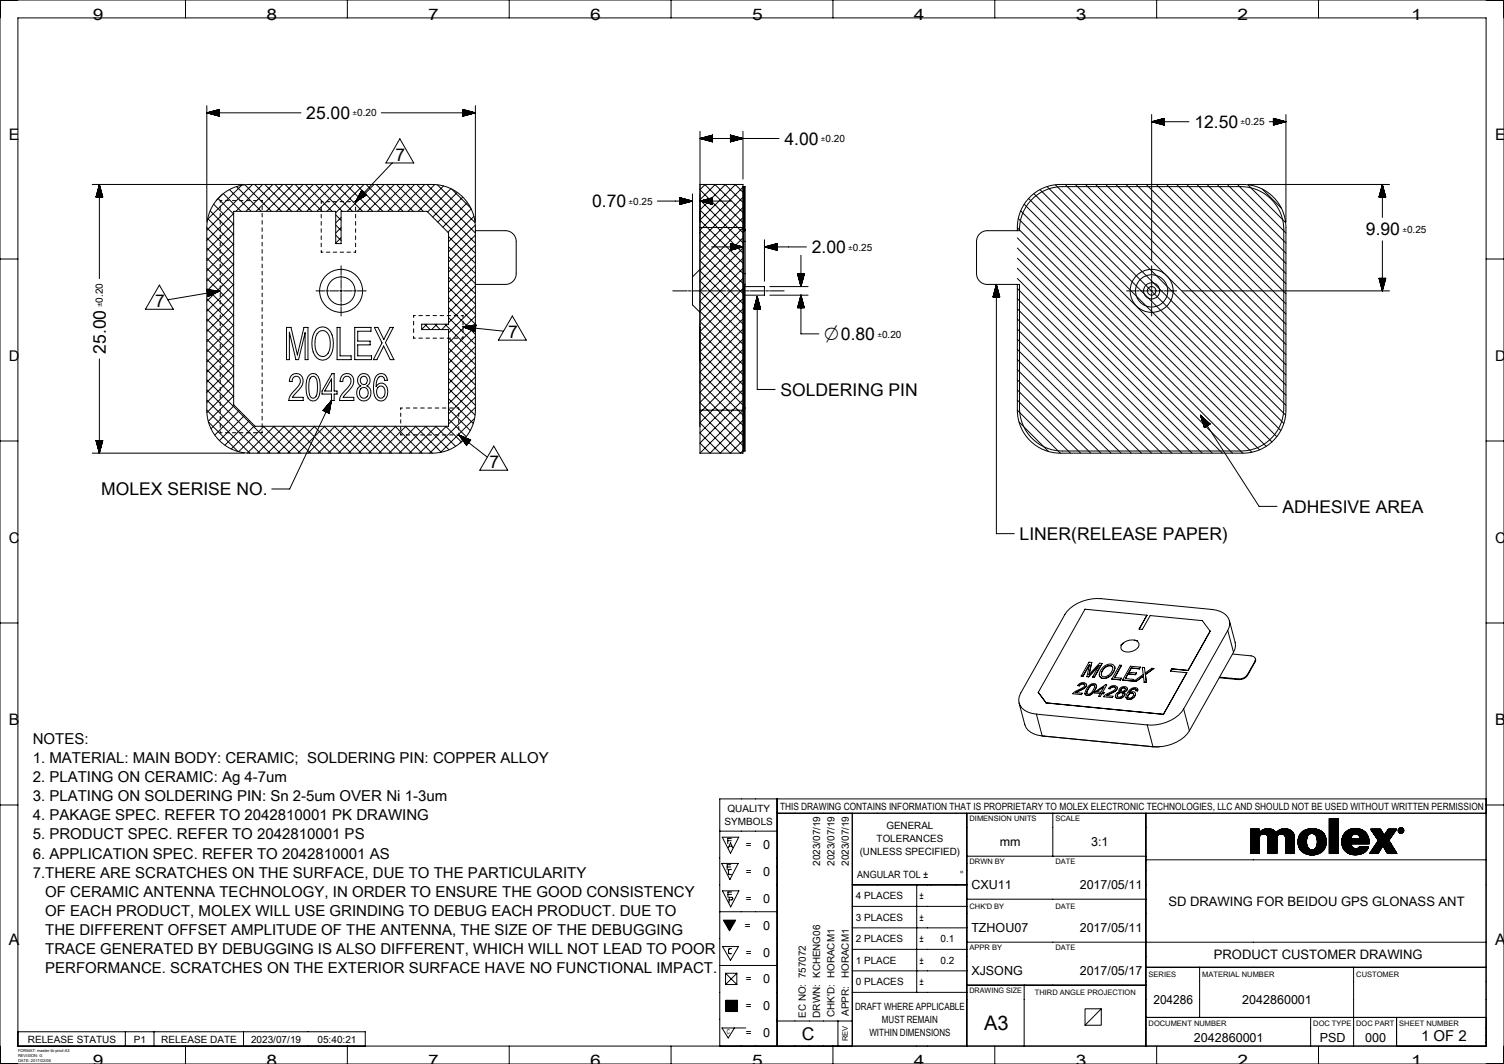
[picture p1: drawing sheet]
<svg xmlns="http://www.w3.org/2000/svg" width="420mm" height="297mm" viewBox="0 0 420 297" stroke-linecap="round" stroke-linejoin="round" font-family="sans-serif">
<defs><g id="words">
<text font-size="5.6" x="274.8" y="287.5">A3</text>
<text font-size="5.4" x="230.2" y="95">⌀0.80</text>
<g font-size="4.9">
<text x="85.5" y="33.3">25.00</text>
<text x="333.5" y="35.7">12.50</text>
<text x="219.1" y="40.4">4.00</text>
<text x="110.5" y="45">7</text>
<text x="165.4" y="57.9">0.70</text>
<text x="381.5" y="65.7">9.90</text>
<text x="226.7" y="70.7">2.00</text>
<text x="43.3" y="85.8">7</text>
<text x="141.9" y="94.4">7</text>
<text x="29.5" y="98.7" transform="rotate(-90 29.5 98.7)">25.00</text>
<text x="218" y="110.5">SOLDERING PIN</text>
<text x="136.7" y="130.8">7</text>
<text x="28.3" y="138.3">MOLEX SERISE NO.</text>
<text x="358.1" y="143.1">ADHESIVE AREA</text>
<text x="284.7" y="150.7">LINER(RELEASE PAPER)</text>
<text x="223.9" y="290.3">C</text>
</g>
<g font-size="4.4">
<text x="25.9" y="5.5">9</text>
<text x="74.4" y="5.5">8</text>
<text x="119.6" y="5.5">7</text>
<text x="164.8" y="5.5">6</text>
<text x="210" y="5.5">5</text>
<text x="255.2" y="5.5">4</text>
<text x="300.4" y="5.5">3</text>
<text x="345.6" y="5.5">2</text>
<text x="394.1" y="5.5">1</text>
<text x="2.5" y="39.2">E</text>
<text x="417.5" y="39.2">E</text>
<text x="2.5" y="202.3">B</text>
<text x="417.5" y="202.3">B</text>
<text x="2.5" y="263.9">A</text>
<text x="417.5" y="263.9">A</text>
<text x="25.9" y="297.5">9</text>
<text x="74.4" y="297.5">8</text>
<text x="119.6" y="297.5">7</text>
<text x="164.8" y="297.5">6</text>
<text x="210" y="297.5">5</text>
<text x="255.2" y="297.5">4</text>
<text x="300.4" y="297.5">3</text>
<text x="345.6" y="297.5">2</text>
<text x="394.1" y="297.5">1</text>
</g>
<g font-size="4.2">
<text x="9.1" y="207.7">NOTES:</text>
<text x="9.1" y="213">1. MATERIAL: MAIN BODY: CERAMIC; SOLDERING PIN: COPPER ALLOY</text>
<text x="9.1" y="218.3">2. PLATING ON CERAMIC: Ag 4-7um</text>
<text x="9.1" y="223.7">3. PLATING ON SOLDERING PIN: Sn 2-5um OVER Ni 1-3um</text>
<text x="9.1" y="229">4. PAKAGE SPEC. REFER TO 2042810001 PK DRAWING</text>
<text x="9.1" y="234.3">5. PRODUCT SPEC. REFER TO 2042810001 PS</text>
<text x="9.1" y="239.6">6. APPLICATION SPEC. REFER TO 2042810001 AS</text>
<text x="9.1" y="245">7.THERE ARE SCRATCHES ON THE SURFACE, DUE TO THE PARTICULARITY</text>
<text x="12.6" y="250.3">OF CERAMIC ANTENNA TECHNOLOGY, IN ORDER TO ENSURE THE GOOD CONSISTENCY</text>
<text x="12.6" y="255.6">OF EACH PRODUCT, MOLEX WILL USE GRINDING TO DEBUG EACH PRODUCT. DUE TO</text>
<text x="12.6" y="261">THE DIFFERENT OFFSET AMPLITUDE OF THE ANTENNA, THE SIZE OF THE DEBUGGING</text>
<text x="12.6" y="266.3">TRACE GENERATED BY DEBUGGING IS ALSO DIFFERENT, WHICH WILL NOT LEAD TO POOR</text>
<text x="12.6" y="271.6">PERFORMANCE. SCRATCHES ON THE EXTERIOR SURFACE HAVE NO FUNCTIONAL IMPACT.</text>
<text x="396.8" y="290.5">1 OF 2</text>
</g>
<g font-size="4.1">
<text x="2.5" y="100.7">D</text>
<text x="417.5" y="100.7">D</text>
<text x="2.5" y="151.5">C</text>
<text x="417.5" y="151.5">C</text>
</g>
<g font-size="3.6">
<text x="326.3" y="252.8">SD DRAWING FOR BEIDOU GPS GLONASS ANT</text>
<text x="339" y="267.8">PRODUCT CUSTOMER DRAWING</text>
</g>
<g font-size="3.5">
<text x="213.2" y="237">0</text>
<text x="279.2" y="236.2">mm</text>
<text x="304.7" y="236.3">3:1</text>
<text x="213.2" y="244.5">0</text>
<text x="271.3" y="248.3">CXU11</text>
<text x="301.5" y="248.3">2017/05/11</text>
<text x="213.2" y="252">0</text>
<text x="213.2" y="259.5">0</text>
<text x="271.3" y="260.3">TZHOU07</text>
<text x="301.5" y="260.3">2017/05/11</text>
<text x="213.2" y="267">0</text>
<text x="213.2" y="274.5">0</text>
<text x="271.3" y="272.3">XJSONG</text>
<text x="301.5" y="272.3">2017/05/17</text>
<text x="322.1" y="280.3">204286</text>
<text x="346.9" y="280.3">2042860001</text>
<text x="213.2" y="282">0</text>
<text x="213.2" y="289.5">0</text>
<text x="333.4" y="290.8">2042860001</text>
<text x="368.5" y="290.8">PSD</text>
<text x="381.2" y="290.8">000</text>
</g>
<g font-size="2.8">
<text x="203.1" y="226.7">QUALITY</text>
<text x="217.8" y="226">THIS DRAWING CONTAINS INFORMATION THAT IS PROPRIETARY TO MOLEX ELECTRONIC TECHNOLOGIES, LLC AND SHOULD NOT BE USED WITHOUT WRITTEN PERMISSION</text>
<text x="202.4" y="230.3">SYMBOLS</text>
<text x="247.5" y="231.5">GENERAL</text>
<text x="208.3" y="236.8">=</text>
<text x="240.1" y="238.6">(UNLESS SPECIFIED)</text>
<text x="244.8" y="235">TOLERANCES</text>
<text x="208.3" y="244.2">=</text>
<text x="229" y="241.7" transform="rotate(-90 229 241.7)">2023/07/19</text>
<text x="233" y="241.7" transform="rotate(-90 233 241.7)">2023/07/19</text>
<text x="237" y="241.7" transform="rotate(-90 237 241.7)">2023/07/19</text>
<text x="239.4" y="245">ANGULAR TOL ±</text>
<text x="268" y="245">°</text>
<text x="208.3" y="251.7">=</text>
<text x="239" y="251">4 PLACES</text>
<text x="256.7" y="251">±</text>
<text x="239" y="257">3 PLACES</text>
<text x="256.7" y="257">±</text>
<text x="208" y="259.3">=</text>
<text x="239" y="263">2 PLACES</text>
<text x="256.7" y="263">±</text>
<text x="262.7" y="263">0.1</text>
<text x="208.3" y="266.8">=</text>
<text x="239" y="269">1 PLACE</text>
<text x="256.7" y="269">±</text>
<text x="262.7" y="269">0.2</text>
<text x="208.3" y="274.3">=</text>
<text x="237" y="273" transform="rotate(-90 237 273)">HORACM1</text>
<text x="239" y="275">0 PLACES</text>
<text x="256.7" y="275">±</text>
<text x="208.3" y="281.8">=</text>
<text x="238.8" y="282">DRAFT WHERE APPLICABLE</text>
<text x="225" y="284.1" transform="rotate(-90 225 284.1)">EC NO: 757072</text>
<text x="229" y="284.1" transform="rotate(-90 229 284.1)">DRWN: KCHENG06</text>
<text x="233" y="283.9" transform="rotate(-90 233 283.9)">CHK'D: HORACM1</text>
<text x="237" y="283.6" transform="rotate(-90 237 283.6)">APPR:</text>
<text x="246.3" y="285.5">MUST REMAIN</text>
<text x="7.8" y="291">RELEASE STATUS</text>
<text x="37.4" y="291">P1</text>
<text x="45" y="291">RELEASE DATE</text>
<text x="70.1" y="291">2023/07/19</text>
<text x="88.7" y="291">05:40:21</text>
<text x="208.3" y="289.3">=</text>
<text x="242.8" y="289.1">WITHIN DIMENSIONS</text>
</g>
<g font-size="2.5">
<text x="98.4" y="32.5">±0.20</text>
<text x="346.4" y="35">±0.25</text>
<text x="229.2" y="39.7">±0.20</text>
<text x="175.5" y="57.1">±0.25</text>
<text x="391.6" y="65">±0.25</text>
<text x="236.9" y="69.9">±0.25</text>
<text x="28.8" y="85.8" transform="rotate(-90 28.8 85.8)">±0.20</text>
<text x="245" y="94.3">±0.20</text>
</g>
<g font-size="2.1">
<text x="270.7" y="229.3">DIMENSION UNITS</text>
<text x="294.8" y="229.3">SCALE</text>
<text x="270.7" y="241.2">DRWN BY</text>
<text x="294.8" y="241.2">DATE</text>
<text x="270.7" y="253.8">CHK'D BY</text>
<text x="294.8" y="253.7">DATE</text>
<text x="270.7" y="265.2">APPR BY</text>
<text x="294.8" y="265.2">DATE</text>
<text x="320.7" y="272.8">SERIES</text>
<text x="335.7" y="272.8">MATERIAL NUMBER</text>
<text x="378.7" y="272.8">CUSTOMER</text>
<text x="270.7" y="277.3">DRAWING SIZE</text>
<text x="289" y="277.8">THIRD ANGLE PROJECTION</text>
<text x="320.8" y="286.3">DOCUMENT NUMBER</text>
<text x="366.7" y="286.3">DOC TYPE</text>
<text x="378.7" y="286.3">DOC PART</text>
<text x="390.8" y="286.3">SHEET NUMBER</text>
<text x="236.8" y="290.6" transform="rotate(-90 236.8 290.6)">REV</text>
</g>
<text font-size="2" x="202.9" y="288.7">C</text>
<g font-size="1.1">
<text x="5" y="293.5">FORMAT: master-tb-prod-A3</text>
<text x="5" y="294.9">REVISION: G</text>
<text x="5" y="296.4">DATE: 2017/02/06</text>
</g>
</g></defs>
<g fill="none" stroke="#000" stroke-width=".28">
<path d="M0 0h420v297h-420zM5 5h410v287h-410zM51.8 0v5M97 0v5M142.2 0v5M187.4 0v5M232.6 0v5M277.8 0v5M323 0v5M368.2 0v5M57.8 29.5v32.5M57.8 31.5h26.2"/>
<path d="M57.9 31.5h3.4M57.9 31.4h3.4M58.1 31.6h3.2M58.3 31.3h3M58.5 31.7h2.8M58.5 31.3h2.8M58.7 31.7h2.6M58.7 31.2h2.6M59.1 31.9h2.2M59.1 31.1h2.2M59.3 31.9h2M59.3 31.1h2"/>
<path d="M59.5 32h1.8M59.6 31h1.7M59.8 32.1h1.5M59.8 30.9h1.5M60 32.1h1.3M60 30.9h1.3M60.2 32.2h1.1M60.4 30.8h.9M60.6 32.3h.7M60.6 30.7h.7M60.8 32.3h.5M60.8 30.7h.5"/>
<path d="M61.2 32.4h.1M61.2 30.6h.1M61.3 30.6v1.8l-3.5-.9M61.3 30.6l-3.5 .9M106.5 31.5h26.3M111.7 38.7l3.9 6.8h-7.8zM129.3 32.4h.1M129.3 32.3h.6M129.3 32.1h1.2M129.3 32.1h1.4M129.3 31.9h1.9M129.3 31.9h2.1"/>
<path d="M129.3 31.7h2.7M129.3 31.5h3.3M129.3 30.6h.1M129.3 30.6l.4 .1M129.3 30.7h.6M129.3 30.8h.8M129.3 30.8l1.2 .1M129.3 30.9h1.4M129.3 31h1.6M129.3 31l1.9 .1M129.3 31.1h2.1M129.3 31.2h2.5"/>
<path d="M129.3 31.3h2.7M129.3 31.3h2.9M129.3 31.4h3.3M129.3 30.6l3.5 .9M129.3 30.6v1.8l3.5-.9M129.7 32.3l-.4 .1M130.3 32.2h-1M131 32h-1.7M131.8 31.7l-2.5 .1M132.4 31.6h-3.1M132.8 29.5v32.5M195.5 36.7l-.1 82.3"/>
<path d="M195.5 38.7l3.5-1v1.9M195.5 38.7h22.1M195.5 38.7l3.5 .9M195.7 38.6h3.3M195.9 38.8h3.1M195.9 38.6h3.1M196 38.8h3M196.2 38.9h2.8M196.2 38.5h2.8M196.4 38.4h2.6M196.6 39h2.4M196.6 38.4h2.4"/>
<path d="M196.8 39h2.2M197 39.1h2M197 38.2h2M197.2 38.2h1.8M197.4 39.2h1.6M197.4 38.1h1.6M197.6 39.2h1.4M197.8 38h1.2M197.9 39.3h1.1M197.9 38h1.1M198.1 39.4h.9M198.3 39.4h.7"/>
<path d="M198.3 37.9h.7M198.5 37.8h.5M198.7 39.5h.3M198.7 37.8h.3M198.9 39.6h.1M204 37.7l3.5 1-3.5 .9zM204 39.6h.1M204 39.5h.3M204 39.4h.8M204 39.3h1M204 39.2h1.6M204 39h2.2"/>
<path d="M204 39h2.3M204 38.8h2.9M204 38.8h3.1M204 37.7l.3 .1M204 37.8h.4M204 37.9h.6M204 37.9l1 .1M204 38h1.2M204 38.1h1.6M204 38.2h1.8M204 38.2h2M204 38.3l2.3 .1"/>
<path d="M204 38.4h2.5M204 38.5h2.7M204 38.5l3.1 .1M204 38.6h3.3M204.6 39.4l-.6 .1M205.4 39.2l-1.4 .1M206 39.1h-2M206.7 38.9h-2.7M207.5 36.7v13.3M321.6 32v40.7M321.6 34h10.4M321.6 34l3.5 .9"/>
<path d="M321.6 34l3.5-1v1.9M321.8 33.9h3.3M322 34.1h3.1M322 33.9h3.1M322.2 34.1h2.9M322.4 34.2h2.7M322.4 33.8h2.7M322.6 33.7h2.5M322.7 34.3h2.4M322.7 33.7h2.4M322.9 34.3h2.2M323.1 34.4h2"/>
<path d="M323.1 33.6h2M323.3 33.5h1.8M323.5 34.5h1.6M323.5 33.5h1.6M323.7 34.5h1.4M323.9 33.4h1.2M324.1 34.6h1M324.1 33.3h1M324.3 34.7h.8M324.4 34.7h.7M324.4 33.2h.7M324.6 33.2h.5"/>
<path d="M324.8 34.8h.3M324.8 33.1h.3M325 34.9h.1M354.4 34h4.7M355.6 34.9h.1M355.6 34.8h.3M355.6 34.7h.9M355.6 34.6h1M355.6 34.5h1.6M355.6 34.3h2.2M355.6 34.3h2.4M355.6 34.1h2.9"/>
<path d="M355.6 34.1h3.1M355.6 33.1h.3M355.6 33.2h.5M355.6 33.2h.7M355.6 33.3h1M355.6 33.4h1.2M355.6 33.4l1.6 .1M355.6 33.5h1.8M355.6 33.6h2M355.6 33.6l2.4 .1M355.6 33.7h2.6M355.6 33.8h2.7"/>
<path d="M355.6 33.8l3.1 .1M355.6 33.9h3.3M356.3 34.7l-.7 .1M357 34.5l-1.4 .1M357.6 34.4h-2M358.3 34.2h-2.7M359.1 32v30M359.1 34l-3.5-1v1.9M359.1 34l-3.5 .9M25.8 51.5h42.5M26.8 55h1.9M26.8 54.9v.1"/>
<path d="M26.9 54.7v.3M26.9 54.5v.5M27 54.1v.9M27.1 54v1M27.1 53.8v1.2M27.2 53.4v1.6M27.3 53.2v1.8M27.4 52.8v2.2M27.4 52.6v2.4M27.5 52.4v2.6M27.6 52.1v2.9M27.7 51.9v3.1"/>
<path d="M27.7 51.7v3.3M27.8 51.5v26.3M27.8 51.5l-1 3.5M27.8 51.5l.9 3.5M27.9 51.9v3.1M27.9 52.1v2.9M28 52.4v2.6M28.1 52.6v2.4M28.1 52.8v2.2M28.2 53.2v1.8M28.3 53.4v1.6M28.3 53.6v1.4"/>
<path d="M28.4 54v1M28.5 54.1v.9M28.6 54.5v.5M28.6 54.7v.3M28.7 54.9v.1M58.7 58.9l6.6 6.5M59.7 57l5.6 5.6M60.9 55.4l4.4 4.4M61.5 57.5v1M61.5 59.5v1M62 56h-.5v.5M62.2 54.2l-1.8 1.7"/>
<path d="M62.4 54l4.9 5M63 56h.9M64.1 52.9l6 6.1M64.9 56h1M65.3 59h28.5v9h1.5v-9h24l6 6v25.5h-7.5v1.5h7.5v27h-54l-6-6zM65.3 59.6l-7.5 7.5M66 52.1l7 6.9M66.9 56h.9M67.5 51.7l-9.5 9.5M68.4 51.6l7.4 7.4M68.8 56h1M70.5 51.5l-12.7 12.8"/>
<path d="M70.8 56h.9M71.1 51.5l7.5 7.5M72.7 56h.5v.5M73.2 57.5v1M73.2 59.5v1M73.4 51.5l-7.5 7.5M73.9 51.5l7.5 7.5M76.2 51.5l-7.5 7.5M76.8 51.5l7.5 7.5M79 51.5l-7.5 7.5M79.6 51.5l7.5 7.5M81.8 51.5l-7.5 7.5"/>
<path d="M82.4 51.5l7.5 7.5M84.7 51.5l-7.5 7.5M85.3 51.5l7.5 7.5M87.5 51.5l-7.5 7.5M88.1 51.5l7.5 7.5M89.7 57.8v1M89.7 59.8v1M90.2 56.3h-.5v.5M90.3 51.5l-7.5 7.5M90.9 51.5l7.5 7.5M91.1 56.3h1M93.1 56.3h.9"/>
<path d="M93.2 51.5l-7.5 7.5M93.7 51.5l7.5 7.5M93.8 60l1.5 1.5M95 56.3h.9M96 51.5l-7.5 7.5M96.6 51.5l7.5 7.5M96.9 56.3h1M98.8 51.5l-7.5 7.5M98.8 56.3h.5M99.3 56.3v.5M99.3 57.8v1M99.3 59.8v1"/>
<path d="M99.4 51.5l7.5 7.5M99.5 55.9l2.1-2.2-2.2 2.4M99.8 56l2-2.1-2.2 2.2M99.9 55.3l1.6-1.8-1.7 1.9M100.2 54.6l1.1-1.2-1.2 1.3M101 53.1l1.4 1.3-3.1 1.9zM101.1 53.2l-.2 .2M101.1 53.2l-.3 .3M101.2 53.2l-.6 .7M101.2 53.3l-.7 .7M101.3 53.3l-.9 .9M101.4 53.5l-1.3 1.4"/>
<path d="M101.6 53.6l-2 2.2M101.6 51.5l-7.8 7.9M101.9 53.9l-1.9 2M101.9 54l-1.6 1.7M102 54l-1.5 1.6M102 54.1l-1.2 1.3M102.1 54.1l-1.1 1.2M102.1 54.1l-1 1.1M102.2 54.2l-.7 .8M102.2 54.2l-.6 .7M102.2 51.5l7.5 7.5M102.3 54.3l-.5 .5"/>
<path d="M102.3 54.3l-.2 .2M102.4 54.4h-.1M104.5 51.5l-7.5 7.5M105.1 51.5l7.5 7.5M107.3 51.5l-7.5 7.5M107.9 51.5l7.5 7.5M109.5 45.5l-10.2 10.8M110.1 51.5l-7.5 7.5M110.7 51.5l7.5 7.5M113 51.5l-7.5 7.5M113.5 51.5l19.3 19.2M115.8 51.5l-7.5 7.5"/>
<path d="M116.4 51.5l16.4 16.4M118.6 51.5l-7.5 7.5M119.2 51.5l13.6 13.5M121.4 51.5l-7.5 7.5M122.1 51.6l10.6 10.5M123.9 51.9l-7.1 7.1M125.9 52.7l-6.5 6.5M126.1 52.8l5.4 5.3M127.7 53.7l-6.9 6.9M129.2 55l-6.9 7M130.5 56.5l-6.8 6.9M131.6 58.3l-6.5 6.5"/>
<path d="M183.6 56.1h9.8M189.9 56.3h2.9M189.9 56h3.1M189.9 55.2l3.5 .9M189.9 55.2v1.9M189.9 55.2h.1M189.9 55.3h.4M189.9 55.4h.6M189.9 55.4l1 .1M189.9 55.5h1.2M189.9 55.6h1.4M189.9 55.6l1.8 .1"/>
<path d="M189.9 55.7h2M189.9 55.8h2.2M189.9 55.8l2.5 .1M189.9 55.9h2.7M189.9 56.1h3.3M189.9 57h.1M189.9 56.9h.6M189.9 56.8h.8M189.9 56.7h1.4M189.9 56.6h1.6M189.9 56.5h2.2M189.9 56.3h2.7"/>
<path d="M190.3 56.9l-.4 .1M191.1 56.7l-1.2 .1M191.9 56.5l-2 .1M192.4 56.4h-2.5M193.2 56.2h-3.3M193.4 54.1v25.6M193.4 56.1l-3.5 1M195.4 59h.1M195.5 51.5h12v12h-12zM195.5 53l12 12M195.5 58.6l12 12M195.5 56.1h8.7"/>
<path d="M195.5 56.1l3.5 1M195.7 56.1h3.3M195.7 56.2h3.3M195.9 56h3.1M196 56.3h3M196.2 55.9h2.8M196.2 56.3h2.8M196.4 55.9h2.6M196.4 56.4h2.6M196.8 55.8h2.2M196.8 56.5h2.2M196.8 51.5l10.7 10.6"/>
<path d="M196.9 51.5l-1.4 1.4M197 55.7h2M197 56.5h2M197.2 55.7h1.8M197.4 56.6h1.6M197.6 55.6h1.4M197.6 56.7h1.4M197.8 55.5h1.2M197.8 56.7h1.2M197.9 55.5h1.1M198.1 56.8h.9M198.3 55.4h.7"/>
<path d="M198.3 56.9h.7M198.5 55.3h.5M198.5 56.9h.5M198.9 55.2h.1M198.9 57h.1M199 55.2v1.9M199 55.2l-3.5 .9M199.7 51.5l7.8 7.8M199.7 51.5l-4.2 4.3 12 12M202.5 51.5l5 5M202.6 51.5l-7.1 7.1M205.3 51.5l2.2 2.2"/>
<path d="M205.4 51.5l-9.9 9.9 12 12.1M207.5 57.9l-12 12M207.5 55.1l-12 12 12 12M207.5 52.2l-12 12M207.5 52.1h.6v12h-.6zM207.7 52.1v12.3M285 58.9l66.7 66.7M286 57l67.6 67.6M287.2 55.4l68 68M288.7 54l67.9 67.9M290.4 52.9l67.3 67.3M292.4 52.1l66.1 66.1"/>
<path d="M294.7 51.6l64.3 64.3M297.5 51.5l61.6 61.6M300.3 51.5l58.8 58.8M303.1 51.5l56 56M306 51.5l53.1 53.1M308.8 51.5l50.3 50.3M311.6 51.5l47.5 47.5M314.4 51.5l44.7 44.7M317.3 51.5l41.8 41.8M320.1 51.5l39 39M322.9 51.5l36.2 36.2M325.8 51.5l33.3 33.3"/>
<path d="M328.6 51.5l30.5 30.5M331.4 51.5l27.7 27.7M334.2 51.5l24.9 24.9M337.1 51.5l22 22M339.9 51.5l19.2 19.2M342.7 51.5l16.4 16.4M345.6 51.5l13.5 13.5M348.5 51.6l10.5 10.5M348.6 51.5h39.4M352.5 52.8l5.3 5.3M385.1 55h1.9M385.1 54.9v.1"/>
<path d="M385.2 54.7v.3M385.2 54.5v.5M385.3 54.1v.9M385.4 54v1M385.4 53.8v1.2M385.5 53.4v1.6M385.6 53.2v1.8M385.7 52.8v2.2M385.7 52.6v2.4M385.8 52.4v2.6M385.9 52.1v2.9M385.9 51.9v3.1"/>
<path d="M386 51.5v9.2M386 51.5l-.9 3.5M386 51.5l1 3.5M386.1 51.7v3.3M386.1 51.9v3.1M386.2 52.1v2.9M386.3 52.4v2.6M386.3 52.6v2.4M386.4 52.8v2.2M386.5 53.2v1.8M386.5 53.4v1.6M386.6 53.6v1.4"/>
<path d="M386.7 54v1M386.7 54.1v.9M386.8 54.5v.5M386.9 54.7v.3M387 54.9v.1M0 72.3h5M44.5 79.6l3.9 6.7h-7.8zM57.8 63.6l7.5 7.5M57.8 66.4l7.5 7.5M57.8 69.2l7.5 7.5M57.8 72.1l7.5 7.5M57.8 74.9l7.5 7.5"/>
<path d="M57.8 77.7l7.5 7.5M58 61l7.3 7.3M61.5 61.6v1M61.5 63.6v1M61.5 65.6v1M61.5 67.6v1M61.5 69.7v1M61.5 71.7v1M61.5 73.7v1M61.5 75.7v1M61.5 77.8v1M61.5 79.8v1"/>
<path d="M65.3 79.4l-7.5 7.5M65.3 76.6l-7.5 7.5M65.3 73.7l-7.5 7.5M65.3 70.9l-7.5 7.5M65.3 68.1l-7.5 7.5M65.3 65.3l-7.5 7.5M65.3 62.4l-7.5 7.5M73.2 61.6v1M73.2 63.6v1M73.2 65.6v1M73.2 67.6v1M73.2 69.7v1"/>
<path d="M73.2 71.7v1M73.2 73.7v1M73.2 75.7v1M73.2 77.8v1M73.2 79.8v1M89.7 69.9v.5h.5M89.7 61.8v1M89.7 63.8v1.1M89.7 65.9v1M89.7 67.9v1M91.1 70.4h1M93.1 70.4h.9"/>
<path d="M93.8 62.8l1.5 1.5M93.8 65.6l1.5 1.5M95 70.4h.9M95.3 66.4l-1.5 1.5M95.3 63.5l-1.5 1.5M95.3 60.7l-1.5 1.5M95.3 74.2v2.5M95.3 77v.7M95.3 78v2.5M96.9 70.4h1M99.3 61.8v1M99.3 63.8v1.1"/>
<path d="M99.3 65.9v1M99.3 67.9v1M99.3 69.9v.5h-.5M125.3 66l7.5 7.5M125.3 68.9l7.5 7.5M125.3 71.7l7.5 7.5M125.3 74.5l7.5 7.5M125.3 77.3l7.5 7.5M132.3 60.4l-7 7.1M132.7 62.8l-7.4 7.5M132.8 64.4h8.4a3 3 0 0 1 3 3v9a3 3 0 0 1-3 3h-8.4M132.8 79.8l-7.5 7.5"/>
<path d="M132.8 76.9l-7.5 7.5M132.8 74.1l-7.5 7.5M132.8 71.3l-7.5 7.5M132.8 68.5l-7.5 7.5M132.8 65.6l-7.5 7.5M195.4 75.2l-2 2.1v7.8l2 2.1M195.4 65h.1M195.5 64.3l12 12M195.5 69.9l12 12M195.5 75.6l12 12M198.7 68.9h8.8M204 68h.1"/>
<path d="M204 69.7h.4M204 69.7h.6M204 69.5h1.2M204 69.4h1.8M204 69.3h2M204 69.2h2.5M204 69.1h2.7M204 69h3.3M204 68.1h.3M204 68.1l.6 .1M204 68.2h.8M204 68.3h1"/>
<path d="M204 68.3l1.4 .1M204 68.4h1.6M204 68.5h2M204 68.6h2.2M204 68.6h2.3M204 68.7h2.7M204 68.8h2.9M204 68.8h3.1M204 68l3.5 .9M204 68v1.9l3.5-1M204.3 69.8h-.3M205 69.6h-1"/>
<path d="M205.6 69.4l-1.6 .1M206.3 69.2l-2.3 .1M207.1 69l-3.1 .1M207.5 63.5v51M207.5 77.7l-12 12M207.5 74.9l-12 12M207.5 72l-12 12 12 12.1M207.5 69.2l-12 12M207.5 66.4l-12 12 12 12M207.5 63.6l-12 12M207.5 60.7l-12 12 12 12.1M207.7 64.4v3"/>
<path d="M207.7 79.4v46.5M207.7 76.4v3M207.7 67.4v9M207.7 79.4h.4M207.7 64.4h.4M207.7 67.4h.4M207.7 76.4h.4M208.1 64.4v3M208.1 76.4v3M208.1 80h5.4v2.4h-5.4M208.1 64.1v.3M208.1 67.4v9"/>
<path d="M208.1 79.4v34.5M213.5 68.9h11.7M213.5 66.9v11.6M213.7 69h3.3M213.9 69h3.1M213.9 68.8h3.1M214 68.8h3M214.2 69.1h2.8M214.2 68.7h2.8M214.4 69.2h2.6M214.6 69.2h2.4M214.6 68.6h2.4"/>
<path d="M214.8 68.6h2.2M215 80h10.7M215 69.3h2M215 68.5h2M215.2 69.4h1.8M215.4 69.4h1.6M215.4 68.4h1.6M215.6 68.4h1.4M215.8 69.5h1.2M215.9 69.6h1.1M215.9 68.3h1.1M216.1 68.2h.9"/>
<path d="M216.3 69.7h.7M216.3 68.2h.7M216.5 69.7h.5M216.7 68.1h.3M216.7 69.8h.3M216.9 68h.1M217 68v1.9l-3.5-1M217 68l-3.5 .9M222.8 76.5v.3M222.9 76.5v.5M222.9 76.5v.6M223 76.5v1"/>
<path d="M223.1 76.5v1.2M223.1 76.5l.1 1.6M223.2 76.5v1.8M223.3 76.5v2M223.3 76.5l.1 2.4M223.4 76.5v2.5M223.5 76.5v2.7M223.5 76.5l.1 3.1M223.6 76.5v3.3M223.7 71.2v8.8M223.8 76.5v3.1M223.8 76.5v2.9"/>
<path d="M223.9 76.5v2.7M224 76.5v2.4M224 76.5v2.2M224.1 76.5v2M224.2 76.5v1.6M224.3 76.5l-.1 1.4M224.3 76.5v1M224.4 76.5v.8M224.5 76.5l-.1 .6M224.5 76.5v.3M224.6 76.5v.1M224.6 76.5l-.9 3.5"/>
<path d="M224.6 76.5h-1.9l1 3.5M273.8 65.1l1.2-.6 .7-.1h9a12 12 0 0 1 12-12.3h49.8a12 12 0 0 1 12 12v49.8a12 12 0 0 1-12 12h-49.8a12 12 0 0 1-12-12v-34.5h-9a3 3 0 0 1-3-3v-9a2.99 2.99 0 0 1 1.1-2.3zM278.1 79.9v3M278.1 79.8v3.1M278.2 79.4v69.6h5M278.2 79.4l-.9 3.5M278.2 79.4l1 3.5M278.3 79.6v3.3M278.3 79.8v3.1M278.4 79.9v3M284.1 64.4a12.1 12.1 0 0 1 12-12.9h51a12 12 0 0 1 12 12v51a12 12 0 0 1-12 12h-51M284.1 79.4v35.1"/>
<path d="M284.1 77.7l48.8 48.8M284.1 74.9l51.6 51.6M284.1 72.1l54.4 54.4M284.1 69.2l57.3 57.3M284.1 66.4l60.1 60.1M284.1 63.6l62.9 62.9M284.4 61l65.2 65.2M321.6 74.2v2.5M321.6 77v.7M321.6 78v2.5M385.1 77.7h1.9M385.1 77.7l.9 3.5"/>
<path d="M385.1 77.7v.1M385.2 77.7v.3M385.2 77.7v.5M385.3 77.7v.8M385.4 77.7v1M385.4 77.7v1.2M385.5 77.7v1.6M385.6 77.7v1.8M385.6 77.7l.1 2.2M385.7 77.7v2.4M385.8 77.7v2.5M385.8 77.7l.1 2.9"/>
<path d="M385.9 77.7v3.1M386 67.2v14M386.1 77.7v3.3M386.1 77.7v3.1M386.2 77.7v2.9M386.3 77.7v2.5M386.3 77.7v2.4M386.4 77.7v2.2M386.5 77.7v1.8M386.5 77.7v1.6M386.6 77.7v1.4M386.7 77.7v1"/>
<path d="M386.8 77.7l-.1 .8M386.8 77.7v.5M386.9 77.7v.3M387 77.7v.1M387 77.7l-1 3.5M415 72.3h5M57.8 80.6l7.5 7.5M57.8 83.4l7.5 7.5M57.8 86.2l7.5 7.5M57.8 89l7.5 7.5M57.8 91.9l7.5 7.5M57.8 94.7l7.5 7.5"/>
<path d="M57.8 97.5l7.5 7.5M57.8 80.9l3.6 .3M57.8 80.9l.3 1.8M57.9 80.9h-.1M58.1 80.9l-.3 .1 .5-.1M58.2 82.7h-.1M58.4 82.6l-.3 .1M58.7 81l-.9 .1M58.7 82.5l-.6 .1M58.9 81l-1 .2 1.2-.2M58.9 82.4l-.8 .1M59.1 82.3l-1 .2"/>
<path d="M59.5 82.1l-1.4 .3M59.5 81l-1.6 .3M59.6 82l-1.6 .3M59.7 81.1l-1.8 .3M59.8 82l-1.8 .3M59.9 81.1l-2 .3M60.2 81.8l-2.2 .4M60.2 81.1l-2.3 .4M60.3 81.7l-2.3 .4M60.4 81.1l-2.5 .5M60.7 81.6l-2.7 .4M60.8 81.2l-2.9 .4"/>
<path d="M60.9 81.5l-2.9 .5M61 81.2l-3.1 .5M61.1 81.4l-3.1 .5M61.2 81.2l-3.2 .6M61.4 81.2l-14.5 2.5M61.4 81.2l-3.3 1.5M61.5 81.8v1M61.5 83.8v1M61.5 85.9v1M61.5 87.9v1M61.5 89.9v1M61.5 91.9v1"/>
<path d="M61.5 94v1M61.5 96v1M61.5 98v1M65.3 99.2l-7.5 7.5M65.3 96.4l-7.5 7.5M65.3 93.5l-7.5 7.5M65.3 90.7l-7.5 7.5M65.3 87.9l-7.5 7.5M65.3 85.1l-7.5 7.5M65.3 82.2l-7.5 7.5M73.2 81.8v1M73.2 83.8v1"/>
<path d="M73.2 85.9v1M73.2 87.9v1M73.2 89.9v1M73.2 91.9v1M73.2 94v1M73.2 96v1M73.2 98v1M80 91.4h1.3l1.7 7.7 1.9-7.7h1.1v9h-.8v-7.5l-1.8 7.5h-.8l-1.8-7.7v7.7h-.8zM88.3 81.2h2.4M88.4 91.9a2.62 2.62 0 0 1 4.3 1.6 6.5 6.5 0 0 1-1.2 6.6 2.63 2.63 0 0 1-4-1.8 6.7 6.7 0 0 1 .9-6.4zM89.1 92.6a1.76 1.76 0 0 1 2.7 1 5.2 5.2 0 0 1-.9 5.7 1.8 1.8 0 0 1-2.6-1.2 5.6 5.6 0 0 1 .8-5.5zM91 81.2h.8"/>
<path d="M92.1 81.2h2.5M94.1 91.4h.9v7.9h3.1v1.1h-4zM94.9 81.2h.7M95.3 80.8v.8M95.3 81.9v2.5M95.3 84.7v.7M95.3 85.7v2.5M95.9 81.2h2.5M98.7 81.2h.8M99.1 91.4h4.5v1.1h-3.7v2.7h3.5v1.1h-3.5v3h3.8v1.1h-4.6zM99.8 81.2h2.5M104.5 91.4h1l1.7 3.4 1.7-3.4h.9l-2.2 4.2 2.4 4.8h-1l-1.9-3.8-1.8 3.8h-1l2.4-4.7z"/>
<path d="M115.5 93.9v.5h.5M115.5 89.7v1M115.5 91.8v1M116 88.1h-.5v.5M117 88.1h1M117 94.4h1M118.6 90.5l1.5 1.5M119 88.1h.9M119 94.4h.9M119.2 90.5l-1.4 1.4M120.9 88.1h1M120.9 94.4h1"/>
<path d="M121.4 90.5l1.5 1.5M122 90.5l-1.5 1.5M122.9 88.1h1M122.9 94.4h1M124.3 90.5l8.5 8.5M124.9 90.5l-1.5 1.5M124.9 88.1h1M124.9 94.4h1M125.3 80.2l7.5 7.5M125.3 83l7.5 7.5M125.3 85.8l7.5 7.5M125.3 88.7l7.5 7.5"/>
<path d="M125.3 94.3l7.5 7.5M125.3 97.1l7.5 7.5M125.3 100l7.5 7.5M126.8 88.1h1M126.8 94.4h1M128.8 88.1h.5v.5M129.3 89.7v1M129.3 91.8v1M129.3 93.9v.5h-.5M129.3 91.2l11.3 1.2M129.5 91.2l3.3 .4M129.7 91.4l3.1 .4-2.9-.3"/>
<path d="M129.7 91.2l3.1 .3M130 91.5l2.8 .3M130.3 91.1l2.5 .3-2.9-.2M130.4 91.7l2.4 .2M130.5 91.1l2.3 .2M130.6 91.7l2.1 .3M131 91.9l1.7 .2-1.6-.2M131 91l1.8 .2-1.9-.2M131.2 90.9l1.6 .2M131.3 92l1.4 .2M131.6 90.9l1.2 .1M131.7 92.2l1 .1-.8-.1"/>
<path d="M131.8 90.8l1.1 .2M132.1 92.3l.6 .1M132.4 90.8h.5h-.9M132.4 92.4l.2 .1M132.8 99.6l-7.5 7.5M132.8 96.7l-7.5 7.5M132.8 93.9l-7.5 7.5M132.8 91.1l-7.5 7.5M132.8 88.3l-7.5 7.5M132.8 85.4l-7.5 7.5M132.8 82.6l-7.5 7.5M132.9 90.7h-.3"/>
<path d="M132.9 90.7l-.2 1.8-3.4-1.3M132.9 90.7l-3.6 .5M143.1 88.2l3.9 6.7h-7.8zM187.9 81.2h4M192.2 81.2h.8M193.3 81.2h4M195.4 91.4v4.2M195.4 95.6v4.8M195.4 91.2v.2M195.4 91.4h.1M195.4 95.6h.1M195.4 92h.1"/>
<path d="M195.4 90.5h.1M195.5 81.3l12 12M195.5 86.9l12 12M195.5 89.7l12 12M195.5 92.6l12 12M195.5 95.4l12 12M195.5 98.2l12 12M197.6 81.2h.8M198.7 81.2h4.1M203.1 81.2h.7M204.1 81.2h4.1M207.5 97.5l-12 12"/>
<path d="M207.5 94.7l-12 12M207.5 91.8l-12 12M207.5 89l-12 12M207.5 86.2l-12 12M207.5 83.4l-12 12M207.5 80.5l-12 12M208.5 81.2h.7M209.5 81.2h4.1M210.5 86.1v.1M210.6 85.8v.4M210.7 85.6v.6M210.8 85.2v1"/>
<path d="M210.8 85v1.2M210.9 84.8v1.4M211 84.4v1.8M211.1 84.2v2M211.1 84v2.2M211.2 83.7v2.5M211.3 83.5v2.7M211.4 83.1v3.1M211.4 82.9v3.3M211.5 82.7v26h5M211.5 82.7l-1 3.5h1.9M211.5 82.7l.9 3.5"/>
<path d="M211.5 82.9v3.3M211.6 83.3v2.9M211.7 83.5v2.7M211.7 83.7v2.5M211.8 84v2.2M211.9 84.2v2M212 84.6v1.6M212 84.8v1.4M212.1 85v1.2M212.2 85.4v.8M212.2 85.6v.6M212.3 85.8v.4"/>
<path d="M212.4 86.1v.1M213.9 81.2h.7M214.9 81.2h4.1M215 82.4h10.7M222.8 85.6v.3M222.9 85.4v.5M222.9 85.2v.7M223 84.9v1M223.1 84.7v1.2M223.2 84.3v1.6M223.2 84.1v1.8M223.3 83.9v2"/>
<path d="M223.4 83.5v2.4M223.4 83.3v2.6M223.5 83.2v2.7M223.6 82.8v3.1M223.6 82.6v3.3M223.7 82.4v10.8h5M223.7 82.4l-1 3.5h1.9M223.7 82.4l.9 3.5M223.8 82.8v3.1M223.8 83v2.9M223.9 83.2v2.7M224 83.5v2.4"/>
<path d="M224 83.7v2.2M224.1 83.9v2M224.2 84.3v1.6M224.2 84.5v1.4M224.3 84.9v1M224.4 85v.9M224.4 85.2v.7M224.5 85.6v.3M224.6 85.8v.1M277.3 82.9h1.9M277.3 82.8v.1M277.4 82.6v.3"/>
<path d="M277.4 82.4v.5M277.5 82v.9M277.6 81.8v1.1M277.7 81.5v1.4M277.7 81.3v1.6M277.8 81.1v1.8M277.9 80.7v2.2M277.9 80.5v2.4M278 80.3v2.6M278.5 80.3v2.6M278.5 80.5v2.4M278.6 80.7v2.2"/>
<path d="M278.7 81.1v1.8M278.7 81.3v1.6M278.9 81.7v1.2M278.9 81.8v1.1M279 82v.9M279.1 82.4v.5M279.1 82.6v.3M279.2 82.8v.1M284.1 97.5l29 29M284.1 94.7l31.8 31.8M284.1 91.9l34.6 34.6M284.1 89l37.5 37.5"/>
<path d="M284.1 86.2l40.3 40.3M284.1 83.4l43.1 43.1M284.1 80.6l45.9 45.9M314.6 81.2h2.5M317.4 81.2h.7M318.4 81.2h2.5M321.2 81.2h.8M321.6 80.8v.8M321.6 81.9v2.5M321.6 84.7v.7M321.6 85.7v2.5M322.3 81.2h2.5"/>
<path d="M325.1 81.2h.7M326.1 81.2h2.5M330.1 81.2h57.9M27.8 100.2v26.3M57.8 114.5v-51a12 12 0 0 1 12-12h51a12 12 0 0 1 12 12v51a12 12 0 0 1-12 12h-51M57.8 114.5a12 12 0 0 0 12 12M57.8 100.4l7.5 7.5M57.8 103.2l7.5 7.5M57.8 106l20.4 20.5M57.8 108.8l17.6 17.7M57.8 111.7l14.8 14.8M57.8 114.5l12 12"/>
<path d="M58.2 117.8l8.3 8.2M61.5 100v1.1M61.5 102.1v1M61.5 104.1v1M61.5 106.1v1M61.5 108.1v1M61.5 110.2v1M61.5 112.2v1M61.5 114.2v1M61.5 116.2v1M61.5 118.3v1M65.3 110.5l-7.1 7.1"/>
<path d="M65.3 107.7l-7.5 7.5M65.3 104.9l-7.5 7.5M65.3 102l-7.5 7.5M65.4 113.2l-6.5 6.5M66.8 114.6l-6.8 6.8M68.3 116l-7 7M69.7 117.4l-6.9 6.9M71.1 118.8l-6.5 6.5M73.2 100v1.1M73.2 102.1v1M73.2 104.1v1M73.2 106.1v1"/>
<path d="M73.2 108.1v1M73.2 110.2v1M73.2 112.2v1M73.2 114.2v1M73.2 116.2v1M73.2 118.3v1M73.6 119l7.5 7.5M73.7 119l-7.1 7.1M76.4 119l7.5 7.5M76.6 119l-7.5 7.5M79.2 119l7.5 7.5M79.4 119l-7.5 7.5"/>
<path d="M81.6 104.6a2.02 2.02 0 0 1 2.6 .2 2.02 2.02 0 0 1 .3 2.6l-2.8 3.5h3v.9h-4.1a7 7 0 0 1 2.5-3.8 1.84 1.84 0 0 0 .1-2.9 1.22 1.22 0 0 0-1.6 1.4l-.8-.1 .1-.7zM82.1 119l7.5 7.5M82.2 119l-7.5 7.5M84.9 119l7.5 7.5M85.1 119l-7.5 7.5M86.3 104.8a1.71 1.71 0 0 1 1.8-.4 1.71 1.71 0 0 1 1.1 1.6 6.6 6.6 0 0 1-.8 5.6 1.69 1.69 0 0 1-2.7-1.2 7.4 7.4 0 0 1 .6-5.6zM87 105.2a1.32 1.32 0 0 1 1.6 1.6v1.7a2.42 2.42 0 0 1-1.2 2.7 1.39 1.39 0 0 1-1.1-1.6l-.1-1.9a3.2 3.2 0 0 1 .8-2.5zM87.7 119l7.5 7.5M87.9 119l-7.5 7.5M90.4 114.3l-.1 .3M90.5 114.2l-.2 .4M90.5 119l7.5 7.5"/>
<path d="M90.7 119l-7.5 7.5M90.9 113.7l-.5 .9 .3-.6M91 113.6l-.5 1.1M91.3 113.3l-.7 1.4M91.5 113l-.8 1.8 .7-1.7M91.9 112.5l-1.1 2.3 1-2.1M92 115.1l-.1 .2M92 114.7l-.2 .6M92.1 112.4l-1.2 2.5M92.1 114.5l-.4 .8M92.1 114.3l-.4 .9M92.2 113.9l-.6 1.3"/>
<path d="M92.2 113.7l-.7 1.5M92.3 113.3l-.8 1.9M92.3 112.1l-1.3 2.8M92.3 113.1l-.9 2M92.4 113l-1.1 2.1M92.4 112.6l-1.1 2.5M92.4 111.9l-1.4 3M92.5 112.4l-1.3 2.6M92.5 112.2l-1.3 2.8M92.6 105.8v3.4h-1.9zM92.6 111.8l-11.7 24.7h-5M92.6 111.8l-.7 3.6-1.7-.8z"/>
<path d="M92.7 104.3h.6v4.9h.8v.8h-.8v1.8h-.7v-1.8h-2.7v-.8zM93.4 119l7.5 7.5M93.5 119l-7.5 7.5M95.8 104.6a2.02 2.02 0 0 1 2.5 .2 2.02 2.02 0 0 1 .3 2.6l-2.8 3.5h3v.9h-4a7 7 0 0 1 2.5-3.8 1.84 1.84 0 0 0 0-2.9 1.22 1.22 0 0 0-1.6 1.4l-.8-.1 .2-.7zM96.2 119l7.5 7.5M96.4 119l-7.5 7.5M99 119l7.5 7.5M99.2 119l-7.5 7.5M100.5 104.6a1.83 1.83 0 0 1 2.6 .6 1.83 1.83 0 0 1-.6 2.5 2.12 2.12 0 0 1 .8 3.3 2.12 2.12 0 0 1-3.3 0 2.23 2.23 0 0 1 .8-3.3 1.91 1.91 0 0 1-.3-3.1zM100.7 108.6a1.34 1.34 0 0 1 1.8-.1 1.34 1.34 0 0 1 .3 1.8 1.24 1.24 0 0 1-1.6 .8 1.24 1.24 0 0 1-.8-1.5zM100.9 105.4a1.02 1.02 0 0 1 1.3-.2 1.02 1.02 0 0 1 .4 1.2l-.3 .6a1.1 1.1 0 0 1-1.5-.1 1.1 1.1 0 0 1 .1-1.5zM101.9 119l7.5 7.5"/>
<path d="M102 119l-7.5 7.5M104.7 119l7.5 7.5M104.9 119l-7.5 7.5M105.4 104.6a1.74 1.74 0 0 1 1.9-.1 1.74 1.74 0 0 1 .9 1.6l-.7 .1a1.04 1.04 0 0 0-.8-1.1 1.04 1.04 0 0 0-1.2 .6l-.5 2.2a1.63 1.63 0 0 1 1.8-1 1.63 1.63 0 0 1 1.4 1.4 2.52 2.52 0 0 1-1.9 3.6 2.14 2.14 0 0 1-1.9-2.4 6 6 0 0 1 1-4.9zM105.5 108.2a1.09 1.09 0 0 1 1.2-.4 1.09 1.09 0 0 1 .8 1 1.83 1.83 0 0 1-1.1 2.4 1.84 1.84 0 0 1-.9-3zM107.5 119l7.5 7.5M107.7 119l-7.5 7.5M110.3 119l7.5 7.5M110.5 119l-7.5 7.5M111.9 115.3v.9M111.9 117.2v.9M111.9 119v1"/>
<path d="M112.4 113.9h-.5v.5M113.2 119l7.5 7.5M113.3 119l-7.5 7.5M113.4 113.9h1M115.4 113.9h1.1M116 119l7.2 7.2M116.2 119l-7.5 7.5M117.5 113.9h1M118.8 119l6.6 6.6M119 119l-7.5 7.5M119.5 113.9h1M121.5 113.9h1"/>
<path d="M121.6 119l5.6 5.6M121.8 119l-7.5 7.5M123.5 113.9h1.1M124.5 119l4.3 4.4M124.6 119l-7.5 7.5M125.3 114.1l6 6.1M125.3 116.9l4.9 5M125.3 102.8l7.5 7.5M125.3 105.6l7.5 7.5M125.3 108.5l7.4 7.4M125.3 111.3l6.9 6.9M125.6 113.9h1"/>
<path d="M127.6 113.9h.5v.5M128.1 115.3v.9M128.1 117.2v.9M128.1 119v1M132.5 116.8l-9.5 9.5M132.8 113.7l-12.8 12.8M132.8 110.9l-7.5 7.5M132.8 108.1l-7.5 7.5M132.8 105.2l-7.5 7.5M132.8 102.4l-7.5 7.5M195.4 100.4h.1M195.4 100.4v.1"/>
<path d="M195.4 119h.1M195.5 101.1l12 12M195.5 103.9l12 12M195.5 106.7l12 12M195.5 109.5l12 12M195.5 112.4l12 12M207.5 114.5h-12v12M207.5 114.5v12h-12M207.5 103.2l-12 12 11.3 11.3 .7-.7M207.5 106l-12 12 8.4 8.5 3.6-3.5M207.5 108.8l-12 12 5.6 5.7 6.4-6.4M207.5 117.3l-9.2 9.2-2.8-2.8"/>
<path d="M207.5 114.5l-12 12M207.5 111.6l-12 12.1M207.5 100.3l-12 12M207.5 113.9h.6v12h-.6zM284.1 114.5a12 12 0 0 0 12 12M284.1 114.5l12 12M284.1 111.7l14.8 14.8M284.1 108.8l17.7 17.7M284.1 106l20.5 20.5M284.1 103.2l23.3 23.3M284.1 100.4l26.1 26.1M284.6 117.8l8.2 8.2"/>
<path d="M335.2 115.9l16.4 25.5h5M335.2 115.9l1.1 3.5 1.6-1.1M335.2 115.9l2.7 2.4M335.3 116.1l1.7 2.8-1.7-2.6M335.4 116.5l1.5 2.5-1.4-2.2M335.5 116.2l1.7 2.6M335.6 117l1.3 2M335.6 117.2l1.2 1.9M335.7 116.3l1.6 2.4M335.8 117.6l.9 1.5M335.8 117.8l.8 1.4-.7-1M336 116.6l1.3 2.1"/>
<path d="M336 118.3l.6 .9M336.1 118.5l.4 .7M336.1 116.7l1.3 2-1.2-1.9M336.2 118.9l.2 .4M336.2 119.1l.1 .2M336.5 117.1l1 1.5M336.7 117.2l.8 1.4M336.8 117.4l.8 1.1M337.1 117.6l.6 .9-.4-.7M337.6 118l.2 .4-.1-.3M337.8 118.3l.1 .1M0 123.1h5"/>
<path d="M25.8 126.5h42.5M26.8 123h1.9M26.8 123l1 3.5M26.8 123v.1M26.9 123v.3M26.9 123v.5M27 123v.8M27.1 123v1M27.1 123v1.2M27.2 123v1.6M27.3 123v1.8M27.3 123l.1 2.2"/>
<path d="M27.4 123v2.4M27.5 123v2.5M27.6 123v2.9M27.7 123v3.1M27.7 123v3.3M27.9 123v3.1M28 123l-.1 2.9M28 123v2.5M28.1 123v2.4M28.2 123l-.1 2.2M28.2 123v1.8M28.3 123v1.6"/>
<path d="M28.4 123l-.1 1.4M28.4 123v1M28.5 123v.8M28.6 123v.5M28.6 123v.3M28.7 123v.1M28.7 123l-.9 3.5M61.5 120.3v.5h.5M63 120.8h.9M64.9 120.8h1M66.9 120.8h.9M68.8 120.8h1"/>
<path d="M70.8 120.8h.9M73.2 120.3v.5h-.5M111.9 120.9v.5h.5M113.4 121.4h1M115.4 121.4h1.1M117.5 121.4h1M119.5 121.4h1M121.5 121.4h1M123.5 121.4h1.1M125.6 121.4h1M127.6 121.4h.5M128.1 120.9v.5"/>
<path d="M128.1 121.4l8 6.2M128.1 121.4l2.2 2.9M128.1 121.4l3.3 1.4M128.3 121.5l2.6 2M128.3 121.7l2.5 1.9M128.5 121.9l2.3 1.8M128.5 121.5l2.4 2M128.6 122l2.1 1.7M128.6 121.6l2.4 1.8M128.8 122.3l1.9 1.5M128.9 122.5l1.7 1.4-1.5-1.3M129 121.8l2 1.5"/>
<path d="M129.2 121.9l1.9 1.4M129.3 123l1.3 .9M129.4 123.1l1.1 .9M129.5 122l1.6 1.2M129.6 123.4l.9 .7M129.7 122.1l1.4 1.1M129.8 123.6l.6 .5-.5-.4M129.9 122.2l1.3 .9M130 123.9l.3 .3-.2-.1M130.1 122.1l-1.8 1.7M130.2 124.2l.1 .1M130.3 122.3l.9 .8"/>
<path d="M130.5 122.4l.8 .6M130.8 122.5l.5 .4M131 122.6l.4 .3-.2-.2M131.4 122.8h.1M131.4 122.8l-1.1 1.5M137.9 124.5l3.9 6.8h-7.8zM415 123.1h5M0 173.9h5M313.5 179.6a3.5 3.5 0 0 1 4.3-.4 1.74 1.74 0 0 1-1.4 2.5 2.54 2.54 0 0 1-3.4-.7l.2-.9zM313.7 179.5l-.8 .6M316.8 178.7l.9 .2M320.3 171.7l-17.3-1.6-13.1 23.2"/>
<path d="M320.3 171.7l-2.2 3.9 .9 .1 2.2-3.9 14.5 1.4 2.2 3M320.3 171.7v.1M320.3 171.8l-2.2 3.8M337.9 176.2l-6.1 11M337.9 176.2h.1M342.9 176a3.5 3.5 0 0 0-2.1-5.3l-2.3-.6-31-3a11.3 11.3 0 0 0-10.1 4.5l-12.4 21.9a3.5 3.5 0 0 0 2.1 5.3l2.3 .5M342.9 176l-12.4 21.9M342.9 176l1.6 6.1M343.3 173.2l1.6 6.1v1.8l-.4 1M415 173.9h5M284.6 196.2l1.6 6.1a5.1 5.1 0 0 0 4.8 3.1M289.4 199.3l31 3.1"/>
<path d="M289.4 199.3l1.6 6.1M289.9 193.3l2.2 2.9M289.9 193.3h.1M292.1 196.2l32.8 3.2M292.1 196.2h.1M301.4 191.4l.4-.4a.69 .69 0 0 1 1.1 .4l-.4 .5-2.4 1.2-.5 .6 2.4 .2 .2-.4-1.8-.2 .2-.1a5.3 5.3 0 0 0 2.8-1.9v-.3v.3a5.9 5.9 0 0 1-3 2.1M301.9 188.7h.1M301.9 188.7l.5 .1M302.4 188.8l1.9-3.3-.8 3.4M302.4 188.8h.1M302.9 191.2a.95 .95 0 0 0-1.5 .3M303 193.6a2.98 2.98 0 0 1 2.6-2.8 .75 .75 0 0 1 .4 1.3 2.46 2.46 0 0 1-2.7 1.9l-.3-.3"/>
<path d="M303 193.7h.1M303.4 191a1.59 1.59 0 0 0-2.4 .4h.4M303.5 188.9h.5M303.5 188.9h.1M304 188.9l2.9-3.1-1.8 3.2M304 188.9h.1M304.3 185.5l-1.9 3.3M304.9 184.9l-.8 3.4 3-3.2 .6 .1M304.9 184.9l-.8-.1-2.2 3.9M304.9 184.9h.1M304.9 184.9l-.8 3.4M305.1 189l.5 .1"/>
<path d="M305.6 189.1h.1M305.7 191.4l-.2-.2a2.13 2.13 0 0 0-2 2.3 2.64 2.64 0 0 1 1.8-2.4l.4 .3M305.7 191.5v-.1a2.62 2.62 0 0 1-1.8 2.4l-.4-.3M305.8 193.1l2.9-2 .4 .1-1.2 2.1h.5l-.2 .4-.5-.1-.4 .8h-.5l.4-.8-1.6-.2zM306.2 191.3a2.73 2.73 0 0 1-2.9 2.8l-.3-.4M306.3 193.1l2-1.3-.9 1.4zM306.9 185.8l-2.9 3.1M307.7 185.2h.1M307.8 185.2l-2.2 3.9M308.9 186.1l-.4 .3a2.75 2.75 0 0 0-.9 1.9M308.9 186.1a1.27 1.27 0 0 1 1.8 .1 2.41 2.41 0 0 1-2.9 2.6l-.2-.4M308.9 186.1h.1"/>
<path d="M308.9 186.1l-.4 .3a2.76 2.76 0 0 0-.9 1.9M308.9 186.1a1.15 1.15 0 0 1 1.8 .2M310 192.3l.4-.4a.69 .69 0 0 1 1.1 .3l-.4 .5-2.4 1.2-.5 .6 2.4 .2 .2-.4-1.8-.1 .2-.1a5.3 5.3 0 0 0 2.8-1.9v-.4v.4a5.9 5.9 0 0 1-3 2M310.5 189.5l2.4 .3M310.5 189.5v.1M310.5 189.6l2.4 .2M311.3 186a1.8 1.8 0 0 0-2.8-.1 3.3 3.3 0 0 0-1.5 2.7M311.3 186.1v.4M311.3 186.5a3.2 3.2 0 0 1-3.8 2.7l-.5-.6M311.3 186.5h.1M311.3 186.5a3.2 3.2 0 0 1-3.8 2.7l-.5-.5M311.5 192a.95 .95 0 0 0-1.5 .3"/>
<path d="M312 191.8a1.59 1.59 0 0 0-2.5 .4l.5 .1M312.2 193.7a.89 .89 0 0 1 1.4 0 .94 .94 0 0 1-.6 .8 .94 .94 0 0 1-1-.2zM312.5 192.8l.3 .3M312.5 193.5l-.3 .3-.2 .5M312.7 192.2a1.13 1.13 0 0 1 1.1-.6 1.13 1.13 0 0 1 1 .8l-.3 .5-.7 .3 .2 .2a1.46 1.46 0 0 1-.8 1.4 1.46 1.46 0 0 1-1.7-.3l.3-.9 1-.5-.3-.4zM312.9 189.8h.1M313.1 192.3a.73 .73 0 0 1 1.2-.1l-.1-.1a.84 .84 0 0 0-1.2 .6zM313.1 189.3l-.2 .5M313.1 189.3h.1M313.2 185.7l-1.9 3.4 1.8 .2M313.2 185.7h-.5l-2.2 3.8M313.2 185.7h.1"/>
<path d="M313.5 189.8l2.8 .3M314.1 193.6a1.52 1.52 0 0 1-1 1.3 1.52 1.52 0 0 1-1.6-.5M314.3 192.3a.72 .72 0 0 1-.5 .6 .72 .72 0 0 1-.8-.2v.1M314.8 192.1l-.3 .8-.7 .3M315 188.1l-.7 1.3 2.3 .2M315 188.1l2.1 .2M315 188.1h.1M315 188.1l-.7 1.3M315.3 187.7l2.1 .2M315.5 193.6l-.4 .3-.2 .7M315.5 193.6a.63 .63 0 0 1 1.1 .3l-.4 .6a.83 .83 0 0 1-1.3 .1M315.5 193.6a.66 .66 0 0 1 1 .1"/>
<path d="M315.9 186.5l2.3 .2M315.9 186.5l-.6 1.2M315.9 186.5h.1M316.3 190.1h.1M316.6 189.6l-.3 .5M316.6 189.6v.1M316.6 190.1l.7 .1M317.1 188.3h.1M317.2 192.5h.1M317.2 192.5l-.4-.2-.4 .1-1.1 1a.91 .91 0 0 1 1.2-.3 .91 .91 0 0 1 .5 1.1 1.48 1.48 0 0 1-2.5 .5 1.27 1.27 0 0 0 2.1 0l.5-1.1M317.2 192.5v.3h.5a.8 .8 0 0 0-.4-.9 .8 .8 0 0 0-.9 .1 3.3 3.3 0 0 0-2 2.7M317.3 190.2h.1"/>
<path d="M317.4 187.9l-.3 .4M317.4 187.9h.1M317.7 192.4v.5M318.2 186.7h.1M318.4 186.2l-2.7-.2-2.2 3.8M318.4 186.2h.1M318.4 186.2l-.2 .5M319 188.9l.3-.2 .2 1.7M319 188.9l-1.7 1.3M319 188.9v.1M319 189l-1.7 1.2M319.3 188.7l-.3 .3"/>
<path d="M319.5 190.4l.6 .1M319.6 186.3h-.6l.3 2-2.7 1.8M319.6 186.3l.2 1.6 1.9-1.4 .5 .1M319.6 186.3v.1M319.8 188.3l.3 2.2M319.8 188.3h.1M319.9 188.3l.2 2.2M320.1 190.5h.1M322.2 186.6l-2.4 1.7M322.2 186.6h.1M322.2 186.6l-2.3 1.7M324.9 199.4h.1"/>
<path d="M327.2 186.7l-.3 .6 4.5 .5M327.2 186.7l4.6 .5M327.2 186.7h.1M330.5 197.9a11 11 0 0 1-10.1 4.5M330.5 197.9l1.6 6.1M331.4 187.8h.1M331.4 187.8l-6.5 11.6M331.8 187.1v.1M340.5 189.2l5.3 .5M340.6 189l5.2 .5M344.2 182.6l5.8 .6 .5 .4 .1 .4-.1 .5M344.5 182.1l-12.4 21.9"/>
<path d="M345.8 189.5v.2M348.3 188.4a2.79 2.79 0 0 1-2.5 1.1M348.3 188.4v.2M348.3 188.6a2.79 2.79 0 0 1-2.5 1.1M350.5 184.5l-2.2 3.9M350.5 184.5v.2M350.5 184.7l-2.2 3.9M350.6 183.8l-.1 .9M290.9 205.4l.7 .1M291 205.4l31 3M320.4 202.4l1.6 6M321.8 208.4l2 .1"/>
<path d="M332.1 204a11 11 0 0 1-10.1 4.4M0 224.7h5M201 232h16M201.7 233.7h4.6l-2.3 4.5zM203.2 234.7h1M203.4 236.6l.6-1.4 .6 1.4M203.6 236.2h.8M204.2 234h-1v1.5M217 223v69M217 227h198M270 227v65M270 239h50"/>
<path d="M294 227v12M349.2 237.4l2.5-2.4-2.5 2.5M349.3 231.5h-.1M349.4 231.5l-.2 .1M349.5 231.5l-.3 .2M349.6 231.5l-.4 .3M349.7 231.5l-.5 .4M349.8 231.5l-.6 .5M349.9 231.5l-.7 .6M350 231.5l-.8 .7M350.1 231.5l-.9 .8M350.2 231.5l-1 .9"/>
<path d="M350.3 231.5l-1.1 1M350.4 231.5l-1.2 1.1M350.5 231.5l-1.3 1.2M350.6 231.5l-1.4 1.3M350.7 231.5l-1.5 1.4M350.8 231.5l-1.6 1.5M350.9 231.5l-1.7 1.6M351.1 231.5l-1.9 1.8M351.2 231.5l-2 1.9M351.2 231.5l-2 2M351.4 231.5l-2.2 2.1M351.5 231.5l-2.3 2.2"/>
<path d="M351.5 231.5l-2.3 2.3M351.6 231.5l-2.4 2.4M351.7 234a1.21 1.21 0 0 1 1.2-1.2 1.21 1.21 0 0 1 1.2 1.2M351.7 238.1v.1M351.7 238l-.3 .3M351.7 237.9l-.4 .4M351.7 237.8l-.4 .5M351.7 237.7l-.6 .6M351.7 237.6l-.7 .7M351.7 237.5l-.7 .8M351.7 237.4l-.9 .9M351.7 237.3l-1 1"/>
<path d="M351.7 237.2l-1 1.1M351.7 237.1l-1.2 1.2M351.7 237l-1.3 1.3M351.7 236.9l-1.3 1.4M351.7 236.8l-1.5 1.5M351.7 236.6l-1.6 1.7M351.7 236.5l-1.8 1.8 1.8-1.8M351.7 236.3l-1.9 2M351.7 236.2l-2.1 2.1M351.7 236l-2.2 2.3M351.7 235.9l-2.4 2.4M351.7 235.7l-2.5 2.5"/>
<path d="M351.7 235.6l-2.5 2.5M351.7 235.6l-2.5 2.4M351.7 235.4l-2.5 2.5M351.7 235.3l-2.5 2.5M351.7 235.3l-2.5 2.4M351.7 235.1l-2.5 2.5M351.7 234.8l-2.5 2.5M351.7 234.8l-2.5 2.4M351.7 234.7l-2.5 2.5M351.7 234.5l-2.5 2.5M351.7 234.5l-2.5 2.4M351.7 234.4l-2.5 2.5"/>
<path d="M351.7 234.2l-2.5 2.5M351.7 234.1l-2.5 2.5 2.5-2.4M351.7 233.9l-2.5 2.5M351.7 234v4.3h-2.5M351.7 233.9l-2.5 2.4M351.7 231.5v.9a3.1 3.1 0 0 1 4.7 0 3.1 3.1 0 0 1 4.5-.3M351.7 232.3l-2.5 2.5M351.7 232.2l-2.5 2.5M351.7 232.1l-2.5 2.5M351.7 232l-2.5 2.5M351.7 231.9l-2.5 2.5M351.7 231.8l-2.5 2.5"/>
<path d="M351.7 231.7l-2.5 2.5M351.7 231.6l-2.5 2.5M351.7 231.5l-2.5 2.5M351.7 231.5h-2.5v6.8M351.7 233.7l-2.5 2.6M351.7 233.6l-2.5 2.6M351.8 233.5l-2.6 2.5M352 233.2l-2.8 2.8M352.4 231.8l-3.2 3.2 3-3.1M352.7 231.6l-3.5 3.5M352.9 231.5l-3.7 3.7M353 231.5l-3.8 3.8"/>
<path d="M353.2 231.4l-4 4M353.2 232.8l1.6-1.4-1.5 1.4M353.4 231.4l-4.2 4.2M353.5 231.4l-4.3 4.3M353.6 231.3l-4.4 4.4M353.7 231.3l-4.5 4.6M353.9 231.3l-1.8 1.7M353.9 231.3l-1.5 1.5M354 233.5l1.7-1.7-1.7 1.7M354.1 231.3l-1.6 1.5M354.1 234l2-1.9-2 1.9M354.1 234v4.3h2.5"/>
<path d="M354.2 231.3l-1.5 1.5M354.2 231.3l-1.4 1.5M354.3 231.3l-1.4 1.5M354.5 231.3l-1.5 1.5M354.5 231.3l-1.4 1.5 1.5-1.4M354.9 231.4l-1.5 1.5M355 231.5l-1.5 1.4M355.1 231.5l-1.5 1.5M355.2 231.5l-1.5 1.5M355.3 231.6l-1.5 1.5M355.4 231.6l-1.6 1.6M355.5 231.7l-1.6 1.6 1.6-1.6"/>
<path d="M355.6 231.7l-1.6 1.7M355.8 231.9l-1.8 1.7M355.9 231.9l-1.8 1.9 1.8-1.9M356 232l-1.9 1.9M356.1 232.1l-2 2.1M356.2 232.1l-2.1 2.1M356.2 232.2l-2.1 2.1M356.3 232.2l-2.2 2.3M356.3 238.3l.3-.3-.3 .3M356.3 232.3l-2.2 2.2M356.3 232.3l-2.2 2.3M356.6 235.6l-2.5 2.5 2.5-2.4"/>
<path d="M356.6 235.5l-2.5 2.5M356.6 235.4l-2.5 2.5M356.6 235.3l-2.5 2.5M356.6 235.2l-2.5 2.5M356.6 235.1l-2.5 2.5M356.6 235l-2.5 2.5M356.6 234.9l-2.5 2.5M356.6 234.8l-2.5 2.5M356.6 234.7l-2.5 2.5M356.6 234.6l-2.5 2.5M356.6 234.5l-2.5 2.5M356.6 234.4l-2.5 2.5"/>
<path d="M356.6 234.3l-2.5 2.5M356.6 234.2l-2.5 2.5M356.6 234.1l-2.5 2.5M356.6 238.2l-.1 .1M356.6 238.1l-.1 .2M356.6 237.8l-.4 .5M356.6 237.7l-.6 .6M356.6 237.5l-.7 .8M356.6 237.5l-.8 .8M356.6 237.4l-.9 .9M356.6 237.2l-1 1.1M356.6 237.2l-1.1 1.1"/>
<path d="M356.6 237.1l-1.2 1.2M356.6 236.9l-1.3 1.4M356.6 236.9l-1.4 1.4M356.6 236.8l-1.5 1.5M356.6 236.6l-1.6 1.7 1.6-1.7M356.6 236.5l-1.8 1.8M356.6 236.3l-1.9 2M356.6 236.3l-2 2M356.6 236.2l-2.1 2.1M356.6 236l-2.2 2.3M356.6 236l-2.3 2.3M356.6 235.9l-2.4 2.4"/>
<path d="M356.6 235.7l-2.5 2.5M356.6 233.9l-2.5 2.6 2.5-2.5M356.6 233.8l-2.5 2.5M356.6 233.7l-2.5 2.5M356.7 233.5l-2.6 2.6M356.7 233.4l-2.6 2.6M357.2 231.7l-3.1 3.1 2.9-2.9M357.4 231.6l-3.3 3.3M357.6 231.5l-3.5 3.5M357.7 231.5l-3.6 3.6M357.9 231.4l-3.8 3.8M358.1 231.4l-4 3.9"/>
<path d="M358.1 231.4l-4 4M358.3 231.3l-4.2 4.2M358.4 231.3l-4.3 4.3M358.5 231.3l-4.4 4.4M358.6 231.3l-4.5 4.5M358.7 231.3l-4.6 4.6M358.8 233.3l1.5-1.6-1.5 1.6M358.8 231.3l-1.8 1.7M358.9 231.3l-1.6 1.5M358.9 233.6l1.7-1.7-1.7 1.7M359 231.3l-1.5 1.5M359 234a1.21 1.21 0 0 0-1.2-1.2 1.21 1.21 0 0 0-1.2 1.2v4.3"/>
<path d="M359 234.5l2.1-2.1-2.1 2.2M359 234.1l1.9-1.9-1.9 2M359.1 231.3l-1.5 1.5M359.2 231.3l-1.5 1.5M359.2 231.4l-1.4 1.4M359.3 231.4l-1.4 1.4M359.4 231.4l-1.4 1.4M359.5 231.4l-1.4 1.4M359.6 231.4l-1.5 1.4M359.7 231.5l-1.5 1.3M359.7 231.5l-1.4 1.4M359.8 231.5l-1.4 1.4"/>
<path d="M359.9 231.5l-1.5 1.4M359.9 231.5l-1.4 1.5M360 231.6l-1.5 1.4M360.1 231.6l-1.5 1.5M360.1 231.6l-1.4 1.5M360.2 231.7l-1.5 1.5M360.4 231.8l-1.6 1.6 1.6-1.6M360.5 231.9l-1.6 1.6M360.7 232l-1.7 1.7M360.8 232l-1.8 1.8M360.8 232.1l-1.8 1.8M360.8 232.1l-1.8 1.9"/>
<path d="M360.9 232.1l.5 1.2M361 232.2l-2 2.1M361 232.3l-2 2.1M361.1 232.5l-2.1 2.2M361.2 232.6l-2.2 2.2M361.2 232.6l-2.2 2.3M361.2 232.7l-2.2 2.2M361.3 232.7l-2.3 2.4M361.3 232.8l-2.3 2.4 2.3-2.3M361.3 233l-2.3 2.4M361.4 233.1l-2.4 2.4M361.4 233.2l-2.4 2.3"/>
<path d="M361.4 233.3v5h-2.4v-4.3M361.4 238.2l-.1 .1M361.4 238.1l-.2 .2M361.4 238l-.3 .3M361.4 237.9l-.4 .4M361.4 237.8l-.5 .5M361.4 237.7l-.6 .6M361.4 237.6l-.7 .7M361.4 237.5l-.8 .8M361.4 237.4l-.9 .9M361.4 237.3l-1 1M361.4 237.2l-1.1 1.1"/>
<path d="M361.4 237.1l-1.2 1.2M361.4 237l-1.3 1.3M361.4 236.9l-1.4 1.4M361.4 236.8l-1.5 1.5M361.4 236.7l-1.6 1.6M361.4 236.6l-1.7 1.7M361.4 236.5l-1.8 1.8M361.4 236.4l-1.9 1.9M361.4 236.3l-1.9 2M361.4 236.2l-2.1 2.1M361.4 236.1l-2.2 2.2M361.4 236l-2.2 2.3"/>
<path d="M361.4 235.9l-2.4 2.4M361.4 235.8l-2.4 2.4M361.4 235.7l-2.4 2.4M361.4 235.6l-2.4 2.4M361.4 235.5l-2.4 2.4M361.4 235.4l-2.4 2.4M361.4 235.3l-2.4 2.4M361.4 235.2l-2.4 2.4M361.4 235.1l-2.4 2.4M361.4 235l-2.4 2.4M361.4 234.9l-2.4 2.4M361.4 234.8l-2.4 2.4"/>
<path d="M361.4 234.7l-2.4 2.4M361.4 234.4l-2.4 2.6M361.4 234.4l-2.4 2.3M361.4 234.2l-2.4 2.5M361.4 234.1l-2.4 2.5M361.4 234.1l-2.4 2.3M361.4 233.9l-2.4 2.5M361.4 233.8l-2.4 2.5M361.4 233.8l-2.4 2.3M361.4 233.6l-2.4 2.5M361.4 233.5l-2.4 2.5M361.4 233.5l-2.4 2.3"/>
<path d="M361.4 233.3l-2.4 2.5M361.4 233.2l-2.4 2.5M362.5 235.2l3.9-3.9-3.9 3.9M362.9 236.9l.9 1M363.7 232.1l-.6 .6M363.9 232l-.9 .9M364.2 231.8l-1.3 1.4M364.4 231.7l-1.6 1.7M364.5 231.7l-1.8 1.8M364.7 231.6l-2 2.1M364.8 238.4l1.3-1.2-1.2 1.2M364.8 235.1l-1.8 1.9"/>
<path d="M364.8 235l-1.9 1.9M364.8 234.9l-1.9 2M364.9 234.8l-2 2M364.9 235.2l-1.8 1.9 1.8-1.8M364.9 234.7l-2.1 2M364.9 234.6l-2.1 2.1M364.9 235.4l-1.8 1.8M364.9 234.5l-2.1 2.1M364.9 235.5l-1.8 1.8M364.9 234.4l-2.1 2.2M364.9 235.6l-1.7 1.7M364.9 235.6l-1.7 1.8"/>
<path d="M364.9 234.2l-2.2 2.3M364.9 231.5l-2.3 2.3M364.9 235.7l-1.6 1.7 1.6-1.6M364.9 234.2l-2.2 2.2M365 235.9l-1.6 1.6M365 234l-2.3 2.3M365 236l-1.6 1.5M365 233.8l-2.3 2.4M365 236.1l-1.5 1.5M365 231.5l-2.4 2.4M365 233.8l-2.4 2.4M365 236.2l-1.4 1.5"/>
<path d="M365.1 236.3l-1.5 1.4M365.1 233.6l-2.5 2.5M365.1 236.3l-1.4 1.5M365.1 236.4l-1.4 1.4M365.1 236.5l-1.3 1.3M365.2 233.4l-2.6 2.6M365.2 231.5l-2.6 2.6M365.2 236.5l-1.4 1.4M365.2 236.6l-1.3 1.3M365.3 236.6l-1.4 1.4M365.3 236.7l-1.3 1.3M365.3 231.4l-2.8 2.8"/>
<path d="M365.4 236.8l-1.3 1.2M365.4 236.8l-1.3 1.3M365.4 231.4l-2.9 2.9M365.5 236.9l-1.3 1.2M365.5 236.9l-1.2 1.3M365.6 231.4l-3.1 3M365.6 237l-1.3 1.2M365.6 237l-1.2 1.2M365.7 237.1l-1.2 1.2 1.3-1.2M365.7 231.3l-3.2 3.3M365.8 231.3l-3.3 3.3M365.8 237.1l-1.2 1.2"/>
<path d="M365.9 237.1l-1.2 1.3 1.3-1.2M365.9 231.3l-3.4 3.5M366.1 231.3l-3.6 3.7 3.5-3.7M366.1 232.7l1.3-1.3-1.4 1.3M366.2 237.2l-1.2 1.2M366.2 231.3l-3.7 3.8M366.3 237.2l-1.2 1.3M366.4 237.2l-1.3 1.3M366.5 237.2l-1.3 1.3M366.5 231.3l-4 4.1M366.6 231.3l-4.1 4.1M366.6 232.7l1.3-1.2-1.2 1.2"/>
<path d="M366.6 237.2l-1.3 1.3M366.7 231.3l-4.2 4.2M366.7 232.7l1.3-1.1-1.2 1.1M366.8 237.2l-1.5 1.3M366.8 231.3l-4.3 4.3M366.9 231.3l-4.4 4.4M367 232.8l1.2-1.2-1.2 1.2M367 237.1l-1.6 1.5M367 231.3l-4.5 4.5M367.1 231.3l-4.5 4.6 2.7-2.7M367.1 237l-1.6 1.6M367.1 231.3l-1.5 1.6"/>
<path d="M367.2 231.4l-1.4 1.4M367.5 231.4l-1.3 1.3M367.6 231.4l-1.3 1.2M367.6 233.5a1.45 1.45 0 0 0-1.8-.7 1.45 1.45 0 0 0-.9 1.7l.2 1.9M367.6 233.5a2.89 2.89 0 0 1-.8 3.6 1.34 1.34 0 0 1-1.7-.7M367.6 231.4l-1.2 1.2M367.7 236.1l2.5-2.4-2.6 2.6M367.7 231.5l-1.2 1.2M367.8 235.7l2.3-2.2-2.3 2.4M367.8 234.2l1.7-1.7-1.7 1.8M367.8 235.4l2.2-2.1-2.2 2.2M367.9 234.6l1.8-1.8-1.8 1.9"/>
<path d="M367.9 235.2l2.1-2.1-2.1 2.2M368.1 231.6l-1.2 1.1M368.3 231.7l-1.2 1.2M368.5 231.8l-1.4 1.1M368.6 231.8l-1.3 1.3M368.6 231.8l-1.2 1.3M368.7 231.9l-1.3 1.3M368.8 231.9l-1.3 1.4 1.3-1.4M368.9 232l-1.4 1.3M369 232l-1.4 1.5 1.4-1.4M369 232.1a4 4 0 0 0-6.5 2.6v1.1l.4 1.1M369 232.1l.9 .9"/>
<path d="M369.1 232.1l-1.5 1.5M369.1 232.2l-1.4 1.5 1.5-1.5M369.2 232.2l-1.5 1.6 1.6-1.5M369.3 232.3l-1.6 1.6M369.4 232.4l-1.6 1.6M369.4 232.4l-1.6 1.7M369.6 232.6l-1.8 1.7M369.6 232.6l-1.8 1.8M369.7 232.7l-1.9 1.8M369.8 232.8l-1.9 2M369.8 232.9l-1.9 2M369.8 237l-.9 .9"/>
<path d="M369.9 232.9l-2 2.1M369.9 233a3.7 3.7 0 0 1-.2 4.2 3.7 3.7 0 0 1-4 1.4l-1.9-.7M369.9 233l-2 2.1M370 236.8l-1.4 1.3M370 236.7l-1.5 1.5M370 233.3l-2.2 2.3M370.1 236.5l-1.8 1.8M370.1 233.6l-2.4 2.4M370.2 236.3l-2.1 2.1M370.2 236.2l-2.2 2.2M370.2 233.8l-2.7 2.7M370.2 233.9l-2.7 2.8"/>
<path d="M370.2 233.9l-4.6 4.7M370.2 236l-2.4 2.4M370.3 234l-4.6 4.6M370.3 235.9l-2.6 2.6M370.3 235.8l-2.7 2.7M370.3 234.2l-4.5 4.4M370.3 234.3l-4.3 4.3M370.3 235.6l-2.9 2.9M370.3 234.4l-4.2 4.2M370.3 235.5l-3 3.1M370.4 235.4l-3.2 3.2M370.4 234.5l-4.2 4.2"/>
<path d="M370.4 235.3l-3.3 3.3M370.4 234.6l-4 4.1 4-4M370.4 235.2l-3.5 3.4M370.4 235.1l-3.5 3.5M370.4 234.8l-3.9 3.9M370.4 235l-3.7 3.6M370.4 234.9l-3.8 3.8M371.2 228.5h2.5v9.8h-2.5zM371.2 232.9l2.5-2.4-2.5 2.5M371.2 231.2l2.5-2.4-2.5 2.5M371.2 229.5l1.1-1-1.1 1.1M371.2 237.9l2.5-2.4-2.5 2.6"/>
<path d="M371.2 236.3l2.5-2.5-2.5 2.6M371.2 234.6l2.5-2.4-2.5 2.5M371.3 228.5h.1M371.4 228.5l-.2 .2M371.5 228.5l-.3 .3M371.6 228.5l-.4 .4M371.7 228.5l-.5 .5M371.8 228.5l-.6 .6M371.9 228.5l-.7 .7M372 228.5l-.8 .8M372.1 228.5l-.9 .9M372.4 228.5l-1.2 1.2"/>
<path d="M372.5 228.5l-1.3 1.4 1.4-1.4M372.7 228.5l-1.5 1.5M372.8 228.5l-1.6 1.5M372.9 228.5l-1.7 1.7M373 228.5l-1.8 1.8M373.1 228.5l-1.9 1.8M373.2 228.5l-2 2M373.3 228.5l-2.1 2.1M373.4 228.5l-2.2 2.1M373.5 238.3l.2-.2-.2 .2M373.5 228.5l-2.3 2.3M373.6 228.5l-2.4 2.4"/>
<path d="M373.7 228.5l-2.5 2.4M373.7 231.2l-2.5 2.5M373.7 231.1l-2.5 2.5M373.7 231l-2.5 2.5M373.7 230.9l-2.5 2.5M373.7 230.8l-2.5 2.5M373.7 230.6l-2.5 2.6 2.5-2.5M373.7 230.3l-2.5 2.5M373.7 230.2l-2.5 2.5M373.7 230.1l-2.5 2.5M373.7 230l-2.5 2.5M373.7 229.9l-2.5 2.5"/>
<path d="M373.7 229.8l-2.5 2.5M373.7 229.7l-2.5 2.5M373.7 229.6l-2.5 2.5M373.7 229.5l-2.5 2.5M373.7 229.4l-2.5 2.5M373.7 229.4l-2.5 2.4M373.7 229.2l-2.5 2.6M373.7 229.1l-2.5 2.5M373.7 228.9l-2.5 2.6 2.5-2.4M373.7 228.6l-2.5 2.6M373.7 228.5l-2.5 2.6M373.7 238.2l-.1 .1"/>
<path d="M373.7 237.9l-.4 .4M373.7 237.8l-.5 .5M373.7 237.7l-.5 .6M373.7 237.6l-.7 .7M373.7 237.5l-.8 .8M373.7 237.4l-.8 .9M373.7 237.3l-1 1M373.7 237.1l-1.1 1.2 1.1-1.1M373.7 237l-1.3 1.3M373.7 236.8l-1.4 1.5M373.7 236.7l-1.6 1.6M373.7 236.5l-1.7 1.8"/>
<path d="M373.7 236.4l-1.9 1.9M373.7 236.2l-2 2.1M373.7 236.1l-2.2 2.2M373.7 235.9l-2.3 2.4M373.7 235.8l-2.5 2.5M373.7 235.6l-2.5 2.6 2.5-2.4M373.7 235.3l-2.5 2.6M373.7 235.2l-2.5 2.6M373.7 235.2l-2.5 2.4M373.7 235l-2.5 2.6M373.7 235l-2.5 2.5M373.7 234.9l-2.5 2.5"/>
<path d="M373.7 234.7l-2.5 2.6M373.7 234.7l-2.5 2.5M373.7 234.6l-2.5 2.5M373.7 234.4l-2.5 2.6M373.7 234.4l-2.5 2.5M373.7 234.3l-2.5 2.5M373.7 234.1l-2.5 2.6M373.7 234l-2.5 2.6 2.5-2.5M373.7 233.7l-2.5 2.5M373.7 233.5l-2.5 2.6M373.7 233.5l-2.5 2.5M373.7 233.4l-2.5 2.5"/>
<path d="M373.7 233.3l-2.5 2.5M373.7 233.2l-2.5 2.5M373.7 233.1l-2.5 2.5M373.7 233l-2.5 2.5M373.7 232.9l-2.5 2.5M373.7 232.8l-2.5 2.5M373.7 232.7l-2.5 2.5M373.7 232.6l-2.5 2.5M373.7 232.5l-2.5 2.5M373.7 232.3l-2.5 2.6 2.5-2.5M373.7 232l-2.5 2.5M373.7 231.9l-2.5 2.5"/>
<path d="M373.7 231.8l-2.5 2.5M373.7 231.7l-2.5 2.5M373.7 231.6l-2.5 2.5M373.7 231.5l-2.5 2.5M373.7 231.4l-2.5 2.5M373.7 231.3l-2.5 2.5M374.7 235l3.8-3.8-3.8 3.9M374.7 234.6l.1 1.2 .3 1.1M374.7 235.6l4.4-4.3-4.4 4.3M375 236.6l2.6-2.5-2.6 2.6M376 232.1l-.5 .4M376.3 238l1.5-1.4-1.4 1.5"/>
<path d="M376.4 231.8l-1.2 1.2M376.7 231.6l-1.6 1.6M376.8 231.6l-1.8 1.7M377 231.5a3.6 3.6 0 0 0-2.3 3.1M377 231.5l-2 2M377.2 231.4l-2.3 2.3M377.2 231.4l-2.3 2.4M377.3 234l-2.4 2.4M377.3 234.1l-2.3 2.4M377.3 233.8l-2.4 2.5M377.3 235.6l-1.7 1.9M377.3 233.8l-2.4 2.4"/>
<path d="M377.3 235.7l-1.7 1.8M377.3 235.8l-1.7 1.7M377.4 235.9l-1.7 1.7M377.4 233.6l-2.5 2.6M377.4 236l-1.6 1.6M377.4 234.1l-2.4 2.4M377.4 231.4l-2.6 2.6M377.4 236l-1.6 1.7M377.5 236.1l-1.6 1.6M377.5 233.4l-2.7 2.7M377.5 231.4l-2.7 2.6M377.5 236.2l-1.6 1.6 1.6-1.6"/>
<path d="M377.6 236.3l-1.6 1.6M377.6 236.4l-1.5 1.5M377.6 231.3l-2.8 2.9M377.6 233.2a1.22 1.22 0 0 1 1.4-.3 1.22 1.22 0 0 1 .7 1.2h-2.4zM377.7 236.5l-1.5 1.5M377.7 234.1l-2.6 2.7M377.7 235.5l1.6-1.4-1.4 1.4M377.7 236.5l-1.4 1.5M377.8 233.1l1.7-1.7-4.7 4.6 2.8-2.8M377.8 231.3l-3.1 3.1M377.8 234.1l-2.7 2.7M377.9 231.3l-3.2 3.1"/>
<path d="M377.9 234.1l-2.8 2.8M377.9 236.7l-1.5 1.4M378 236.7l-1.5 1.5M378 231.3l-3.3 3.3M378 234.1l-2.8 2.8M378 236.7l-1.4 1.5 1.5-1.4M378.1 234.1l-2.9 2.9M378.1 231.3l-3.4 3.4M378.2 234.1l-2.9 3M378.2 236.8l-1.5 1.5M378.2 231.3l-3.5 3.5M378.2 236.8l-1.4 1.5"/>
<path d="M378.3 234.1l-3 3M378.3 231.2l-3.6 3.7M378.3 236.9l-1.5 1.4M378.4 234.1l-3 3.1 3.1-3.1M378.4 236.9l-1.5 1.4M378.5 235.5l3-2.9-3 2.9M378.5 236.9l-1.5 1.5M378.6 236.9l-1.6 1.5M378.6 234.1l-3.1 3.2 3.2-3.2M378.6 231.2l-3.9 4M378.7 236.9l-1.6 1.5M378.7 231.3l-4 4"/>
<path d="M378.8 236.9l-1.6 1.6M378.8 234.1l-3.3 3.3M378.8 231.3l-4.1 4.1M378.8 232.8l1.3-1.2-1.2 1.2M378.9 231.3l-4.2 4.2M378.9 234.1l-1.5 1.4M378.9 236.9l-1.6 1.6M378.9 235.5l2.8-2.7-2.7 2.7M379 234.1l-1.4 1.4M379 232.9l1.4-1.2-1.3 1.2M379.1 238.6l2.3-2.3-2.5 2.3M379.1 234.1l-1.5 1.4"/>
<path d="M379.1 236.8l-1.7 1.7M379.2 231.3l-4.5 4.4M379.2 236.8l-1.7 1.7M379.3 231.3l-4.5 4.6 4.5-4.6M379.4 234.1l-1.5 1.4M379.5 234.1l-1.5 1.4M379.6 234.1l-1.4 1.4 1.5-1.4M379.6 231.4l-1.7 1.5M379.6 236.3h2.6a4 4 0 0 1-5.3 2.1l-1-.6-.8-.9M379.6 236.3l-.4 .4-.6 .2M379.6 231.4l-1.4 1.4M379.7 236.3l-.1 .1"/>
<path d="M379.7 231.4l-1.4 1.4M379.7 231.4a3.8 3.8 0 0 1 2.7 4.1h-5.1a1.34 1.34 0 0 0 1.3 1.4M379.7 231.4l-1.4-.2-1.3 .3M379.8 231.4l-1.4 1.4M379.8 236.3l-2.3 2.2M379.9 236.3l-2.2 2.3 2.3-2.3M379.9 231.5l-1.4 1.3M379.9 231.5l-1.3 1.3M380 231.5l-1.3 1.3M380.1 236.3l-2.3 2.3M380.1 238.4l2.1-2.1-2.2 2.1M380.2 236.3l-2.3 2.3 2.4-2.3"/>
<path d="M380.2 231.6l-1.3 1.2M380.4 236.3l-2.4 2.3M380.4 231.7l-1.3 1.2M380.5 236.3l-2.3 2.3 2.4-2.3M380.5 231.7l-1.3 1.3M380.5 231.8l-1.2 1.3 1.3-1.3M380.7 231.8l-1.3 1.3M380.7 236.3l-2.4 2.3M380.7 231.9l-1.3 1.3M380.8 236.3l-2.3 2.3 2.4-2.3M380.8 232l-1.3 1.3M380.9 232l-1.3 1.3"/>
<path d="M381 232.1l-1.4 1.3M381 236.3l-2.4 2.3M381 232.1l-1.4 1.4M381.1 236.3l-2.4 2.3M381.1 232.1l-1.4 1.4M381.1 232.2l-1.4 1.4M381.2 236.3l-2.4 2.3M381.2 232.2l-1.5 1.5M381.2 232.3l-1.5 1.5M381.3 232.3l-1.5 1.6M381.3 232.4l-1.5 1.5M381.4 232.4l-1.6 1.7"/>
<path d="M381.4 232.5l-3.1 3M381.5 236.3l-2.4 2.3M381.5 235.5l.9-.8-.8 .8M381.5 232.6l-2.9 2.9M381.6 232.7l-2.8 2.8M381.6 236.3l-2.3 2.3M381.7 236.3l-2.3 2.2M381.7 232.9l-2.6 2.6M381.7 235.5l.7-.6-.6 .6M381.8 237.3l-.7 .6M381.8 236.3l-2.3 2.2M381.8 233l-2.6 2.5"/>
<path d="M381.8 233l-2.5 2.5M381.8 236.3l-2.2 2.2M381.8 233.1l-2.4 2.4M381.9 233.2l-2.4 2.3M381.9 233.2l-2.3 2.3M381.9 233.3l-2.2 2.2M382 236.9l-1.2 1.2M382 236.3l-2.3 2.2M382 233.4l-2.1 2.1 2.1-2.1M382 233.5l-2 2M382.1 236.7l-1.5 1.5M382.1 233.6l-2 1.9"/>
<path d="M382.1 236.3l-2.2 2.1M382.1 233.6l-1.9 1.9M382.1 236.6l-1.6 1.6M382.1 233.7l-1.8 1.8M382.2 233.8l-1.8 1.7M382.2 236.4l-1.9 1.9M382.2 233.9l-1.7 1.6M382.2 234l-1.6 1.5M382.2 234l-1.5 1.5M382.2 234.1l-1.4 1.4M382.3 234.2l-1.4 1.3M382.3 234.2l-1.3 1.3"/>
<path d="M382.3 234.3l-1.2 1.2M382.3 234.4l-1.1 1.1M382.3 234.5l-1 1M382.3 234.6l-.9 .9M382.4 234.8l-.7 .7M382.4 235l-.5 .5M382.4 235.1l-.4 .4 .4-.4M382.4 235.2l-.3 .3M382.4 235.3l-.2 .2M382.4 235.5h-.1M382.4 235.4l-.1 .1M382.6 238l6.6-6.5-6.7 6.7"/>
<path d="M382.8 231.5h.1M383 231.5l-.1 .1 .1-.1M383.1 231.5l-.2 .1M383.1 231.5l-.2 .2 .3-.2M383.2 232l.6-.5-.6 .6M383.3 231.5l-.3 .2M383.3 231.5l-.3 .3M383.3 232.3l.9-.8-.9 .8M383.4 231.5l-.4 .4M383.6 231.5l-.5 .4M383.6 231.5l-.5 .5 .6-.5M383.9 231.5l-.7 .6 .7-.6"/>
<path d="M384 233.3l1.7-1.6-1.6 1.7M384 231.5l-.7 .7M384.3 231.5l-.9 .9M384.5 231.5l-1.1 1M384.5 231.5l-1 1M384.6 231.5l-1.1 1.1M384.8 231.5l-1.2 1.1M384.8 231.5l-1.2 1.2M384.9 234.6l-2.4 3.7h2.3l1.4-2.2M384.9 231.5l-1.3 1.2M385 231.5l-1.3 1.3M385.1 237.9l-.3 .4 .2-.2"/>
<path d="M385.1 231.5l-1.4 1.4M385.2 231.5l-1.4 1.4M385.3 237.6l-.7 .7M385.3 231.5l-1.5 1.5M385.4 231.5l-1.6 1.5M385.5 237.3l-1 1M385.5 231.5l-1.6 1.6M385.6 237.1l-1.2 1.2M385.6 231.5l-1.6 1.7M385.6 231.6l-1.6 1.7M385.7 231.8l-1.6 1.7M385.7 236.8l-1.4 1.5"/>
<path d="M385.8 231.9l-1.6 1.6M385.8 231.9l-1.6 1.7M385.8 232l-1.5 1.7 1.6-1.6M385.9 232.1l-1.6 1.6M385.9 236.5l-1.7 1.8M385.9 232.2l-1.6 1.6M386 232.2l-1.6 1.6M386 232.3l-1.5 1.7 1.6-1.6M386 236.3l-1.9 2M386.1 232.4l-1.6 1.6M386.1 232.5l-1.5 1.6M386.2 232.5l-1.6 1.6"/>
<path d="M386.2 236.1l1.3 2.2M386.2 232.6l-1.6 1.6M386.2 232.7l-1.4 1.7M386.4 232.8l-1.6 1.7M386.4 232.9l-1.6 1.6M386.4 233l-1.5 1.6M386.5 233l-1.7 1.7M386.5 233.1l-1.8 1.8M386.6 236.7l1.6-1.6-1.6 1.7M386.7 237l1.7-1.6-1.6 1.7M387.2 232.2l.8-.7-1 .9M387.2 237.8l1.6-1.6-1.6 1.6"/>
<path d="M387.7 231.5l-.1 .1M387.8 231.5l-.4 .3M387.9 234.6l-1.6 1.6M387.9 231.5l-.6 .5M387.9 234.7l-1.6 1.6 1.6-1.6M388 234.8l-1.6 1.6M388 234.4l-1.8 1.7M388 234.8l-1.6 1.7M388 234.9l-1.6 1.6M388.1 238.3l1.2-1.3-1.2 1.3M388.1 235l-1.6 1.6M388.1 231.5l-1.4 1.3"/>
<path d="M388.1 235l-1.6 1.7M388.2 231.5l-1.6 1.5M388.2 235.2l-1.6 1.7M388.3 235.3l-1.6 1.6M388.3 234l-4.3 4.3M388.3 231.5l-3.8 3.8M388.3 235.3l-1.6 1.7M388.4 231.5l-4.2 4.1M388.4 235.5l-1.6 1.7M388.5 235.6l-1.7 1.6M388.5 231.5l-4.4 4.3M388.5 235.6l-1.6 1.7"/>
<path d="M388.5 235.7l-1.6 1.7M388.6 233.6l-4.7 4.7M388.6 235.8l-1.6 1.6M388.6 231.5l-4.8 4.7M388.6 235.8l-1.6 1.7M388.6 235.9l-1.5 1.7 1.6-1.6M388.6 231.5l-4.9 4.9M388.7 233.4l-4.9 4.9M388.7 236l-1.6 1.7M388.8 236.1l-1.6 1.6M388.8 231.5l-5.3 5.2M388.9 236.3l-1.6 1.7 1.6-1.7"/>
<path d="M388.9 231.5l-5.7 5.6M388.9 236.4l-1.6 1.6M388.9 231.5l-5.8 5.8M389 233l-5.3 5.3M389 236.4l-1.6 1.7 1.6-1.6M389 236.6l-1.6 1.6M389.1 231.5l-6.2 6.2M389.1 236.6l-1.6 1.7M389.1 236.7l-1.6 1.6M389.2 236.7l-1.5 1.6M389.2 236.8l-1.4 1.5M389.2 236.9l-1.4 1.4"/>
<path d="M389.3 236.9l-1.4 1.4M389.4 231.5l-6.9 6.8M389.4 237.1l-1.2 1.2M389.4 232.4l-5.8 5.9 5.7-5.7M389.4 237.2l-1 1.1M389.5 237.2l-1.1 1.1M389.5 231.5l-6.9 6.8M389.5 237.3l-1 1M389.5 231.5l-6.8 6.8M389.5 237.4l-.8 .9M389.6 237.4l-.9 .9M389.6 237.5l-.8 .8"/>
<path d="M389.6 238.3l.3-.3-.2 .3M389.7 237.6l-.7 .7 .7-.7M389.7 231.5l-6.9 6.8M389.7 232l-6.3 6.3M389.7 237.7l-.6 .6M389.8 237.7l-.5 .6M389.8 231.5l-6.9 6.8M389.8 237.8l-.5 .5M389.8 231.8l-6.5 6.5M389.8 237.9l-.4 .4M389.8 231.5l-6.7 6.8 6.9-6.8M389.9 237.9l-.4 .4"/>
<path d="M389.9 237.9l-.3 .4M390 238.3h.1M390 238.1l-.3 .2M390 231.5l-6.8 6.8M390 238.2l-.1 .1M390 231.5h-2.3l-1.2 1.6-1-1.6h-2.7l2.1 3.1M390 231.5l-2.2 3.1 2.3 3.7h-2.6M390.5 232.1h.1M390.5 231.9v.1M390.5 231.8v.1M390.5 231.8h.1M390.5 231.7h.1"/>
<path d="M390.5 231.6v.1M390.6 232.2h.1M390.6 232.3h.1M390.6 232.3l.1 .1M390.7 231.3l-.2 .3M390.7 232.4h.1M390.8 232.5h.1M391 232.5v.1M391 231.5h-.1M391 231.1l-.3 .2M391 232.6h.1M391.1 231.6v.2"/>
<path d="M391.1 231.8h.2M391.1 231.6h.2M391.1 232.1l-.2 .1M391.1 232.1l-.1 .1M391.1 232l-.2 .2M391.1 231.8l-.2 .1M391.1 231.6l-.2 .3 .2-.2M391.1 231.5l-.2 .1M391.1 231.8l-.2 .2M391.2 231.5l-.3 .2M391.2 232.6h.1M391.2 231.8l-.3 .3"/>
<path d="M391.2 231l-.2 .1M391.2 231.5l-.1 .1M391.3 231l-.1 .1M391.3 231.9l.1 .1M391.3 231.9l-.4 .3M391.3 232.6h.1M391.3 231.8l-.4 .3M391.3 231.6v.2M391.3 231.1h.1M391.4 232.6h-.1M391.4 231.6l.1-.1-.1 .1M391.4 232v.2"/>
<path d="M391.4 231.5l.2 .1-.2 .2M391.4 231.5h-.5v.7M391.4 231.5l-.3 .1M391.4 232.2h.2M391.4 231.1h-.1M391.4 231.8l.1 .2M391.4 231.5l-.1 .1M391.5 231.1h-.1M391.5 231.9l-.1 .1M391.5 231.1h.1M391.5 231.9l-.1 .2M391.5 232.5l-.1 .1"/>
<path d="M391.5 232h.1M391.5 232v.2M391.5 232l-.1 .2M391.5 232l-.1 .1M391.5 231.5l-.1 .2M391.5 232.1l-.1 .1M391.5 232.2h.1M391.5 232.1l.1 .1M391.6 231.6l-.4 .3M391.6 231.7l-.3 .2M391.6 232.2h.1M391.6 231.1v.1"/>
<path d="M391.6 231.2h.1M391.7 232.4l-.1 .1M391.7 231.2v.1M391.8 231.3h-.1M391.8 231.3h.1M391.8 232.4h.1M391.8 231.3l.1 .2M391.9 231.5h.1M391.9 232.2l-.1 .1M392 231.5l-.1 .1M392 232.1h-.1M392 231.6h.1"/>
<path d="M392 232h.1M392 231.7h.1M392 231.7v.1M392 231.9v.1M415 223h-214v69M415 224.7h5M201 254.5h16M201.5 241h4.6l-2.3 4.5zM201.7 248.7h4.7l-2.4 4.5zM202 256.9h3.4l-1.7 2.9zM202.2 256.9l-.1 .1M202.4 256.9l-.2 .2"/>
<path d="M202.7 256.9l-.4 .4M202.9 256.9l-.5 .5M203.1 242h1M203.2 256.9l-.7 .7M203.3 249.7h1M203.4 256.9l-.8 .9M203.6 251.2h.7a.36 .36 0 0 0 .3-.4 .36 .36 0 0 0-.3-.3h-.7v1.4M203.7 256.9l-1.1 1M203.9 256.9l-1.2 1.2M203.9 259.4l-.2 .3M204.1 241.4h-1v1.4M204.2 256.9l-1.4 1.3"/>
<path d="M204.3 242.7h-.6l-.3 .4 .1 .8 .8 .2M204.3 249h-1v1.4M204.3 258.8l-.7 .7M204.5 256.9l-1.6 1.5M204.6 258.2l-1.1 1.2M204.7 256.9l-1.7 1.7M205 256.9l-1.9 1.8M205 257.6l-1.6 1.6M205.2 256.9l-2 2M205.3 257l-2 2M238 247h32M238 253h32"/>
<path d="M238 259h32M256 247v30M270 251h50M320 240h95M201 269.5h16M201.8 264.2h4.4l-2.2 3.9zM202.6 271.7h3.2M202.6 271.7v3.1M202.6 274.8h3.2M202.6 271.7l3.2 3.1M202.8 279.2h3.1v3.2h-3.1zM202.8 279.7h3.1"/>
<path d="M202.8 279.3h3.1M202.8 279.4h3.1M202.8 279.8h3.1M202.8 279.5h3.1M202.8 279.9h3.1M202.8 279.6h3.1M204.3 264.8h-.6l-.3 .4 .1 .8 .8 .2M205.8 271.7v3.1M205.8 271.7l-3.2 3.1M238 265h32M238 271h32M238 277h32"/>
<path d="M270 263h145M270 275h50M286 275v17M320 270h95M335 270v14M378 270v22M5 288h97v4M35 288v4M43 288v4M51.8 292v5M68 288v4M97 292v5"/>
<path d="M142.2 292v5M187.4 292v5M202.8 280.2h3.1M202.8 282.1h3.1M202.8 280.4h3.1M202.8 280.8h3.1M202.8 281.6h3.1M202.8 282.3h3.1M202.8 282h3.1M202.8 280.9h3.1M202.8 281.8h3.1M202.8 280.7h3.1"/>
<path d="M202.8 280h3.1M202.8 281.2h3.1M202.8 280.5h3.1M202.8 280.6h3.1M202.8 281.9h3.1M202.8 281.7h3.1M202.8 281.5h3.1M202.8 281.1h3.1M202.8 281h3.1M202.8 281.4h3.1M202.8 280.3h3.1M202.8 281.3h3.1"/>
<path d="M205.1 286.9l-1.7 2.8-1.8-2.8h6.7M217 285h21M232.6 292v5M234 285v7M238 292v-65h82v65M277.8 292v5M307.5 281.6l-4.5 4.6v-4.6h4.5v4.6h-4.5M323 292v5M366 284v8M368.2 292v5M390 284v8M415 284h-95"/>
<circle cx="95.3" cy="81.2" r="3.9"/>
<circle cx="95.3" cy="81.2" r="6"/>
<circle cx="321.6" cy="81.2" r="6"/>
<circle cx="321.6" cy="81.2" r="4.5"/>
<circle cx="321.6" cy="81.2" r="2.25"/>
<circle cx="321.6" cy="81.2" r="1.2"/>
<circle cx="391.2" cy="231.8" r=".78"/>
</g>
<use href="#words"/>
</svg>
